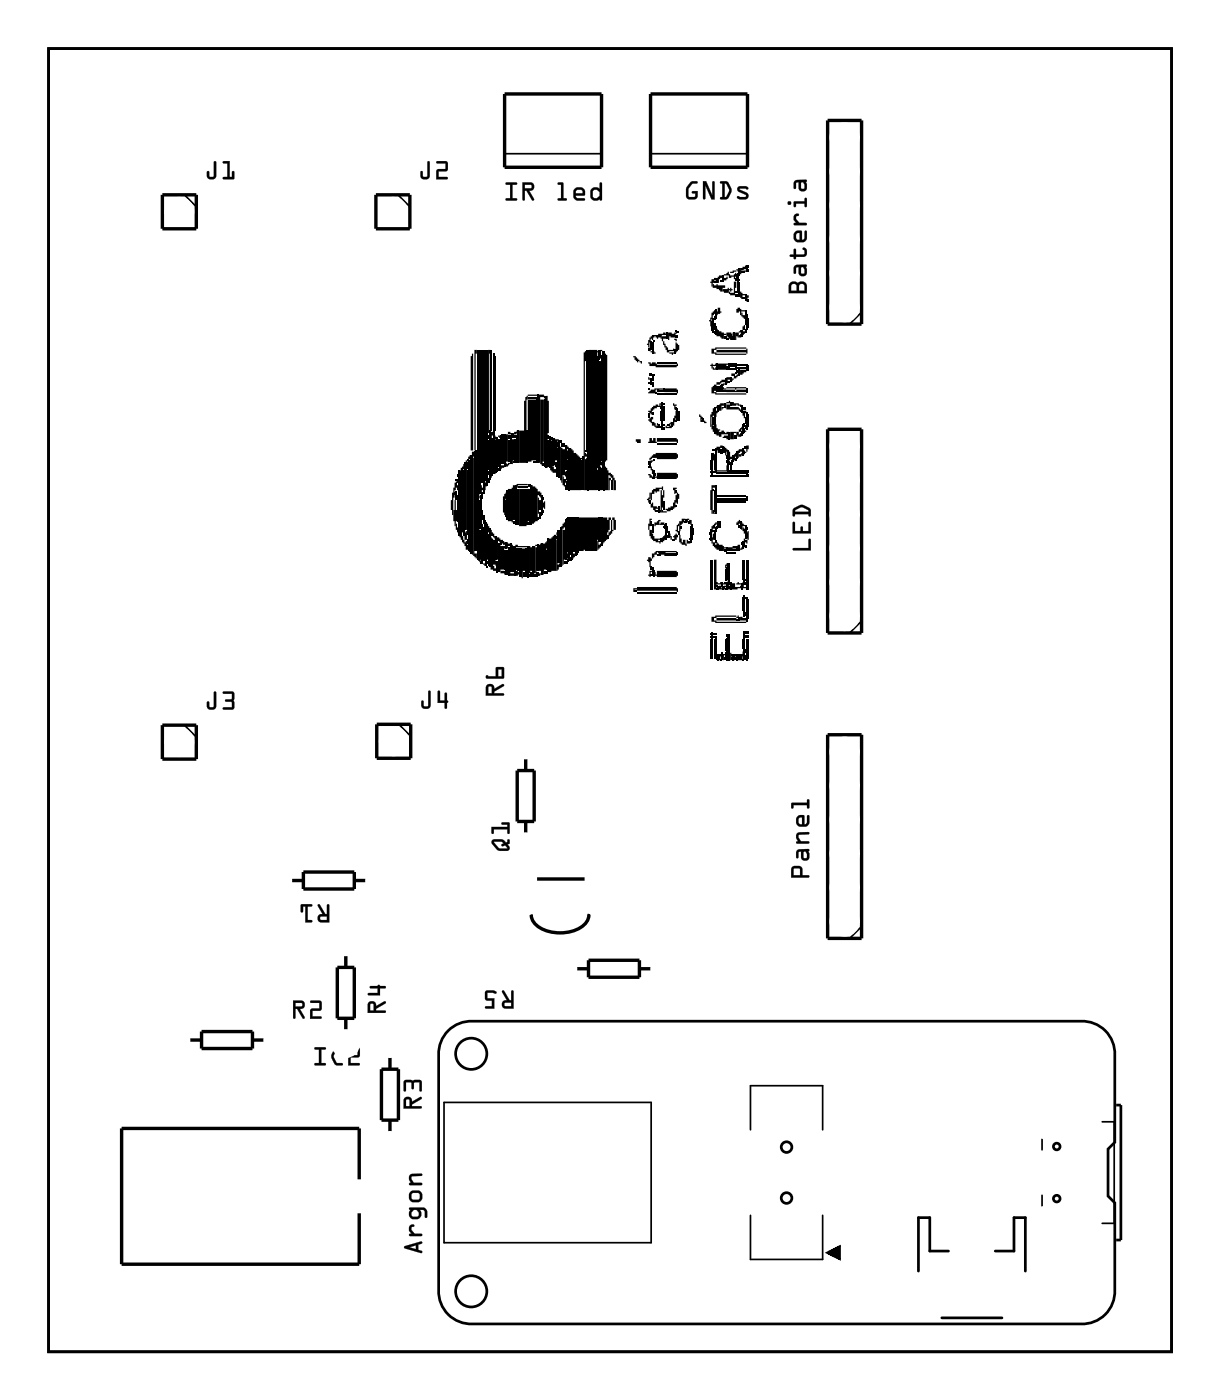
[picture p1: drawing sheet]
<svg xmlns="http://www.w3.org/2000/svg" width="91mm" height="105mm" viewBox="0 0 91 105" stroke-linecap="round" stroke-linejoin="round" font-family="sans-serif">
<g fill="none" stroke="#000" stroke-width=".2">
<path d="M3.6 3.6h84.1v97.6h-84.1zM33.5 77.1a2.44 2.44 0 0 1 1.9-.7h45.5a2.44 2.44 0 0 1 2.5 2.5v6.6l-.5 .5v3.5l.5 .5v6.6a2.44 2.44 0 0 1-2.5 2.5h-45.5a2.44 2.44 0 0 1-2.6-2.5v-17.7a2.44 2.44 0 0 1 .7-1.8zM70.5 98.6h4.5M71 93.6h-1.4v-2.5h-.9v4M74.5 93.6h1.4v-2.5h.8v4M83.5 82.7h.4v10.1h-.4"/>
<circle cx="35.3" cy="78.9" r="1.17"/>
<circle cx="35.3" cy="96.6" r="1.17"/>
<circle cx="58.9" cy="89.7" r=".4"/>
<circle cx="58.9" cy="85.8" r=".4"/>
<circle cx="79.1" cy="89.7" r=".25"/>
<circle cx="79.1" cy="85.8" r=".25"/>
</g>
<g fill="#000">
<path d="M34 36.1l.2-.1 .1 .7h-.1v-.2h-.1v.2h-.1v.5h-.1v1.3h-.1v-.3h-.1v-.8h.1v-.5h.1v-.4h.1zM34 37.4h.1v.8h.1v.8h-.1v.4h-.1v-.4h-.1zM34 36.9h.1v.2h-.1zM34.1 39.2h.1v.3h.1v.3h-.1v-.1h-.1zM34.1 36.8h.1v.6h-.1zM34.1 35.8h.1v.1h-.1zM34.2 37.1h.1v1.9h-.1zM34.2 35.8h.1v.3h-.1zM34.2 35.5h.1v.2h-.1zM34.9 34.5h.1v.6h-.1v4.6zM34.9 34.4h.1v.1h-.1zM35.1 34.1h.1v.3h-.2z"/>
<path d="M35.3 26.5h.1v7.2h-.2v-7h.1zM35.5 26.2h.2v.3h-.1v7.2h-.1zM35.8 37.4h.1v1.6h-.1zM35.8 36.8h.1v.3h.1l-.1 .2h-.1zM35.9 38.2h.1v1.4h-.1zM36 36.3h.1v.2h.1l-.1 .4h-.1zM36.1 38.2h.1v.7h-.1zM36.1 36.9h.1v.4h-.1zM36.2 38.5v.7zM36.2 36.1l.2-.1-.1 .7h-.1zM36.5 35.8h.1v.3h-.1zM36.5 35.3h.1v.3h-.1z"/>
<path d="M36.5 32.6h.1v.3h-.1zM36.5 26.2h.2v.3h-.1v5.9h-.1zM36.7 32.3h.2v.3h-.1v3.2h-.1zM37 32.6l.2 .1v.2h-.1v2.6h-.1zM37.3 35h.1v.2h-.1zM37.3 32.6h.2v.2l-.2-.1zM37.5 34.8h.2v.2l-.2 .1zM37.5 34.5h.1v.2h-.1zM37.5 32.6v1.9zM37.5 32.5h.1v2h-.1zM37.8 36.9h.1v.4h-.1v1.2h-.1v-.1h-.1v-1.3h.1zM37.8 37.4h.1v1.2h-.1z"/>
<path d="M37.8 34.6h.1v.1l.3-.1v.1l-.2 .1v.1h-.2zM38 32.3h.2l.1 .2h-.3v2h-.2v-2h.2zM38 36.6h.3l.1-.3h.2v2.6h-.2v.2h-.1v-.1h-.3zM38 33h.2v1.5h-.2zM38 32.6h.2v.3h-.2zM38.3 32.9h.2v1.6h-.1v.2h-.1zM38.3 32.4h.1v.4h-.1zM38.4 39h.2v.2h-.2zM38.4 34.5h.1v.1h-.1zM38.5 32.3l.3-.1v.2l-.3 .1v.3h-.1v-.4h.1zM38.5 32.9h.1v1.7h-.1zM38.5 32.6h.2v.2h-.2z"/>
<path d="M38.6 32.9h.1v1.7h-.1zM38.7 39.1h.1v.2h-.1zM38.7 36.2h.8v.1h-.7v.2h-.1zM38.7 32.6h.1v1.9h-.1zM38.8 36.4h.7v.1h-.7zM38.8 36.6h.8v2.4h-.1v.3h-.1v.1h-.6zM39.5 29.5h.7v.1h-.7v.3h-.1v4.7h-.6v-2.4h.4v-2.2h.1v-.3l.2-.1zM39.5 39.1h.1v.2h-.1zM39.5 36.2h.2v.2h-.2zM39.5 29.9h.6v4.6h-.3h-.3zM39.5 29.7h.7v.1h-.7zM39.8 36.3l.3 .1v.1l.1 .1v.2l.3 .1v.3l-.3-.1v1.9h-.1l-.1 .2h-.2z"/>
<path d="M39.9 34.5h.2v.1h-.2zM40.2 38.7h.1v.2h-.1zM40.2 37.2h.1v.2h.2v.8h-.2v.2h-.1zM40.3 38.4h.1v.4h-.1zM40.3 29.5h.4v.1h.1v.2h-.1v-.1h-.3v4.9h-.1zM40.4 38.4h.1v.2h-.1zM40.4 29.9h.3v4.6h-.1v.3l-.2-.1zM40.5 37.1h.1v1.4h-.1zM40.6 38.2h.1v.2h-.1zM40.7 37.5h.1v.6l-.2-.1v-.4h.1zM40.6 37.2h.1v.2h-.1zM40.6 34.6h.1v.2h-.1z"/>
<path d="M40.9 29.6h.1v.4h.1l-.1 5h-.1zM41 33h.1v1.9h-.1zM41 32.6h.1v.3h-.1zM41.2 33h.2v1.9v.2h.2v.3h-.2l-.1-.2h-.1zM41.2 32.7h.2v.2h-.2zM41.4 32.8h.1v.1h.3v.1h-.1v1.5h-.2v.3h-.1zM41.5 34.5h.1v.4h-.1zM41.6 34.5h.1v1.2h-.1zM41.7 33.1h.1v.3h-.1zM41.9 33.4h.1l.1 .2h.2v1.7h.1v.4l-.3-.1v.5h-.1v-.2h-.1zM41.9 33h.1v.2h-.1zM42 33.2h.3v.2h-.3z"/>
<path d="M42.1 35.7h.1v.1h.2l-.1 .6-.2-.1zM42.3 36.3h.1v.4h-.1zM42.3 33.3h.1v1.9h-.1zM42.4 38.8h.1v.1h-.1zM42.4 36h.1v.6h-.1zM42.4 35.3h.1v.6h-.1zM42.4 33.7h.2l-.1 1.5h-.1zM42.4 33.3l.2 .1v.2h-.2zM42.7 33.5l.2 .2v.2h.2l.3 .4h.2v.1h-.1v2.3h-.8zM43.8 26.3h.1v.7h-.1v9.7h-.1v-10.3h.1zM43.9 34.3h.1v2.4h-.2v-2.3h.1zM43.8 33.9l.2 .1v.2h-.2z"/>
<path d="M43.8 33.7h.1v.1h-.1zM44 26.2h.7v.1h.1v.1h-.1v10.3h-.7zM44.7 35.2h.1v1.5h-.1zM44.8 26.2h.1v.7h-.1zM44.9 34.9l.2 .1v1.7h-.2zM44.9 27h.1v7.5h.1v.3h-.2zM44.9 26.2h.2v.1h-.1v.5h-.1zM45.1 26.3h.1v.3h-.1zM45.3 34.9l.1 .1 .1 .4h.2v.3l-.2-.1v1.1h-.2zM45.3 26.5l.1 .1v7.9h-.1zM45.5 35.8h.2v.1h-.1v.8h-.1zM45.7 38.9h.1v.8h.1l-.1 .2h-.1z"/>
<path d="M45.7 35.5l.2 .1v.2h.1v.1h.1v.8h-.2v-.8h-.1v-.1h-.1zM45.7 35.9h.1v.8h-.1zM45.8 38.7h.2v.2h.1v.8h-.2v-.8h-.1zM47.4 26.7h.2l.3 .2-.1 .2-.3-.2zM47.6 32.9h.3v.3h-.2zM47.9 27h.1v.2h-.1zM48.6 36.9h.1v.4h-.1v.3h-.1l-.1-.3 .2-.1zM48.8 25.1h.4v-.1h.4v-.1l.3 .1v.1h-.4v.3h-.1v-.1l-.2 .1-.1-.2-.2 .1v.1h-.2l-.1 .6h-.1l-.1-.3h.1v-.3h.1v-.1h.1zM48.5 35.5h.2l.1 .2h.1v.1h-.3zM48.5 34.9h.1v.1h-.1zM48.5 34.5h.1v.3h-.1zM48.6 32.8h.2v.2h.1v-.2h.2v.3h.1v.1h-.7v-.1h.1z"/>
<path d="M48.7 31.2h.2l-.1 .5-.3-.2zM48.9 30.4h.2v-.1l.2 .1v-.2h.2l-.1 .3-.4 .1-.1 .1h-.1v.3h-.1l-.2-.3h.2v-.1l.2-.1zM48.5 30.9h.1v.4h-.1zM48.7 29.2l.5-.1v.1h-.1v.2h-.6zM48.5 29.1h.1v.1h-.1zM48.5 28.6h.1v.1h-.1zM48.5 28.2l.2 .1v.1h-.2zM48.5 27.1h.2v.1h.1v-.1h.3l.1 .2h1.4v-.1h.1v.2h-.1v.1h-1.5v-.1h-.5zM48.6 38.8h.2v.1h-.1l-.1 .8h-.1zM48.5 26.1h.1v.2h-.1zM48.6 37.4h.1v.3h-.1zM48.6 34.5h.1v.5h-.1z"/>
<path d="M48.6 28.6h.1v.1h-.1zM48.6 28h.2v.1h-.2zM48.8 34.1l.3-.1v-.1h1.5v.1h.1v.3h-.1v.1h-1.4v-.1h-.4l-.1 .2h-.1v-.2h.1zM48.6 26h.1v.3h.1v.1l-.2-.1zM48.9 36.6h.2v-.1h.4v-.1h.1v.3l-.3-.1v.2h-.1v.1l-.2-.1v.2h-.2v.4h-.1v-.5h.1zM48.7 34.9h.1v.2h.1v.4h-.1v-.3h-.1zM48.7 34.5h.2l-.1 .1h-.1zM48.7 28.3h.1v.5h-.1zM48.7 39h.1v.4h-.1zM48.8 37.6h.1v.3h.3v.1v.1h-.1v.2l-.2-.1v-.2h-.2v-.3h.1zM48.7 25.5h.1v.7h-.1zM48.8 31.6h.2l.1 .3h.1v-.2v.3h-.1l-.1-.1h-.2z"/>
<path d="M48.8 30.8h.1v.2h-.1zM48.8 28.6h.1v.1h-.1zM48.8 28h.1v.5h-.1zM48.8 39.2h.1v.6h-.1zM48.8 25.6h.1v.9h-.1zM48.8 28.8h.1v.2h-.1zM48.9 35.2h.1v.6h-.1zM48.9 28h.1v.1h-.1zM48.9 26.3h.1l.1 .2h-.2zM48.9 34.4h.1v.1h-.1zM48.9 25.4h.1v.1h-.1zM49.2 35.4h1.4v.1h.1v.3h-.1h-1.4h-.2v-.1h.2z"/>
<path d="M49 35.4h.1v.2h-.1zM49 39.1h.2v-.2h.2v.1h-.1v.3h-.2v.1h-.1zM49.1 29.3h.1v.1h-.1zM49.1 38.2h.1v.1h-.1zM49.2 31.9v.1zM49.2 29.1h.4v.1h-.3v.1h-.1zM49.2 33.2h1.4h-1.4zM49.2 32.8h1.4v.1h.1v.3h-.1v-.1h-1.4zM49.2 29.4h1.4v.1h-1.4zM49.2 27.1h1.4v.1h-1.4zM49.2 31.8h.1v.2h-.1zM49.2 37.9h.1v.5h-.1z"/>
<path d="M49.3 31.9h.2v.1h-.2zM49.3 29.3h.3h-.3zM49.4 39.1h.3v.2h-.4zM49.4 36.7h.1v.4h.1v-.4h.1v.5h-.1v.8h-.1v.4h-.2v-.2h.1zM49.4 30.7h.1v.8h-.1zM49.4 30.4h.1v.2h-.1zM49.5 38.2h.1v.1h.3v.1h-.4zM49.5 25.2h.4v.2h-.3v.1h-.1zM49.6 31.9h.1v.2h-.1zM49.6 31.8h.1v.1h-.1zM49.6 30.6h.1v.9h-.1zM49.6 30.4h.1v.2h-.1z"/>
<path d="M49.6 30.2h.1v.1h-.1zM49.6 29.1h.1v.2h-.1zM49.6 39.4h.1v.1h-.1zM49.6 37.5h.1v.7h-.1zM49.6 25.5h.1v.2h.1v.2l.2 .1v.2h.4v-.1h.1v.2h-.4v.1h-.2v-.2h-.1v-.2h-.1v-.2h-.1zM49.7 29.1h.9v.1h.1v.2h-.1v-.1h-.9zM49.7 39.2h.1v.4h-.1zM50.6 36.9l.2 .1-.1 .7-.2-.1v.4l-.1 .2-.5 .1-.1-.2 .6-.2v-.3h.1v-.2v-.3h.1zM49.8 31.9h.1h.4v.1h-.5zM49.9 39.4h.1v.4h-.1zM49.9 24.9h.1v.5h-.1zM49.9 31.8h.2v.1h-.2z"/>
<path d="M50 24.9h.3v.1l.3-.1v.1h-.1v.3h-.3v-.1h-.1v.2h-.1zM50.2 31.6h.1v.2h-.2zM50.1 26.4h.4v.1l-.2 .1v-.1h-.2zM50.3 31.6h.1v.3h-.1zM50.5 30.7h.1v.6h-.1v.3v.3h-.1v-.6h.1v-.2zM50.4 30.2l.2 .1v.1h-.1v.2zM50.4 36.5h.2v.1h-.1v.4zM50.5 26.1v.4zM50.5 25.4h.1v.1l-.1-.1zM50.5 25.1h.2v.2h-.2zM50.5 37.8h.1v.1h-.1zM50.5 31.5h.1v.1h-.1z"/>
<path d="M50.5 30.5h.1v.1h-.1zM50.5 25.6l.3 .2v.4h-.1l-.1 .2h-.1zM50.5 36.7h.1v.2h-.1zM50.5 24.7h.1v.1h-.1zM50.6 39.3l.2-.1v.2h-.1v.4l-.2-.1h.1zM50.6 30.6h.1v.9h-.1zM50.6 24.8h.2v.1h-.2zM50.7 30.7h.1v.8h-.1zM50.8 39h.2v-.2h.3l-.1 .3-.3 .2v.4h-.1zM50.9 39.4h.1v.2h-.1zM51.2 39h.1v.1h-.1zM51.3 38.8h.1v.3h-.1z"/>
<path d="M51.4 38.8h.2l-.1 .3h-.1zM51.5 39h.1v.2h-.1zM51.6 38.9h.2v.4l-.2-.1zM51.8 39.2v.4zM52.3 31l.3 .2-.1 .4h-.1v-.4h-.1zM52.5 31.5h.1v.1h-.1zM52.6 31.3h.1v.3h-.1zM52.7 31.5l.2 .1v.1h-.2zM53.3 23.3l.2-.1v.3l-.2 .1v.3h-.1v.5h-.1v-.3v-.1v-.2h.1v-.4h.1zM53.2 36.3h.3v.2h-.2v1.9h-.1v-.2h-.1v-1.5h.1zM53.1 35.6h.1v.1h-.1zM53.1 35.3h.1v.1h-.1z"/>
<path d="M53.1 34.5h.1v.7h-.1zM53.2 20.9l.4-.1v.2h-.2v.2h-.1v.2h-.1v-.2h-.1zM53.3 30.6h.1v.5l-.2 .1v.7h-.1v-.9h.1v-.2h.1zM53.1 27.3h.1v-.1h.1v.1l.3-.1v.2h-.3v.2h-.1zM53.2 39.4l.2-.1 .1-.2h.2l-.1 .2h-.1v.3h-.2v.2h-.1zM53.2 24.1h.1v.7h-.1zM53.2 33.9h.1v1.8h-.1zM53.3 28.9l.3-.1v-.2h.3l.1-.2h.3v.2h-.3l-.1 .2h-.3v.5h-.2v.1h-.2v-.4h.1zM53.2 26.1h.3v-.1h2.3v.1h-2.2v.1h-.2v.3h-.2zM53.2 31.8l.2 .1v.4h-.1v-.2h-.1zM53.3 39.7h.1h-.1zM53.3 23.8h.1v1.1h-.1z"/>
<path d="M53.3 38.2h.1l.1 .2h-.2zM53.3 36.6h.1v.1h-.1zM53.3 35.3h.2v.1h-.2zM53.3 33.9l.2 .1v1.2h-.1zM53.3 33.6h.2v.1h-.2zM53.3 21.3h.1v.1h.2v-.1h.1v.1h.6v.1h-.2v.3h-.2l-.1-.2h-.2v-.1h-.3zM53.3 31.2h.1v.6h-.1zM53.3 27.5h.1v.1l.2-.1v.2h-.3zM53.4 24.8h.1v.2h-.1zM53.4 24.2h.1v.5h-.1zM53.4 23.7h.1v.3h-.1zM53.4 36.7h.1v1.6h-.1z"/>
<path d="M53.4 29.3h.2v.1h2.2v.1h-2.3zM53.4 26.4h.2v.1h2.2v.1h-2.3zM53.4 21.1h.2v.1h-.2zM53.4 30.5h.1v1.9h-.1zM53.5 39.5h.1v.3h-.1zM53.5 24.4h.1v.7h-.1zM53.5 23.1h.1v.8h-.1zM53.5 33.5h.1v1.9h-.1zM53.5 31.8h.1v.2l.3 .1v.1h-.1v.4l-.3-.1zM53.5 30.7h.2l-.1 .5h-.1zM53.5 30.5l.2-.1v.2h-.2zM53.6 39.4h.1v.2h-.1z"/>
<path d="M53.6 24.6h.1l.1 .2h.2v.1h.2v.1h.2v.1h-.2v.3h-.2l-.1-.2h-.3zM53.7 23h.2v.3h.1v.1l-.4 .2zM53.6 35.2h.8v-.4h.1v.5h-.9zM53.6 33.4l.5-.1v.2h-.2v.4h-.2zM53.6 29.2h.4v.1h-.4zM53.6 28.9h.3v.2h-.3zM53.6 26.2h2.2v-.1h.1v.4h-.1v-.1h-2.2zM53.6 20.8h.1v.4h-.1zM53.6 27.2h.1v.5h-.1zM53.7 39h.1v.5h-.1zM53.8 20.6h.3v.2l-.3 .1v.3h-.1v-.5h.1zM53.7 30.4h.1v.4h-.1z"/>
<path d="M53.7 27.2h.8v.1h-.1v.4h-.7zM53.8 39h.1v.5h-.1zM53.8 32.3l.4-.1 .1 .2 .2-.1v.2h-.5v.2h-.2zM53.9 30.2h.3v.2h-.2v.3h-.2v-.4h.1zM53.9 33.8h.2v.2h-.2zM53.9 33.6h.2v.1h-.2zM53.9 28.8h.1v.3h-.1zM53.9 21h.2v.1h-.2zM54 28.8h.1v.5h-.1zM54 30.5h.2l-.1 .1h-.1zM54.1 33.4h.1v.5h-.1zM54.1 29.3h.3h-.3z"/>
<path d="M54.1 29l.3 .1v.1h-.3zM54.1 28.7h.2v.1l-.2 .1zM54.1 21.6h.4v-.1l.1 .2h-.1v.2h-.3zM54.1 20.6h.1v.5h-.1zM54.2 32.6h.3v.3l-.4-.1zM54.2 25.2h.2v.2h-.2zM54.2 33.4l.3 .2-.1 .5h-.1v-.2h-.1zM54.2 20.8l.3-.1-.1 .3h-.2zM54.2 20.5h.2l.1-.2 .1 .3h.3v-.1l.2-.1v.3h-.1v.2h-.1v-.2l-.4 .1v-.2h-.3zM54.2 30.2h.1v.4h-.1zM54.3 28.3h.1v.5h-.1zM54.3 30.2l.3-.2v.2h-.2v.4h-.1z"/>
<path d="M54.4 24.9h.3v.1l.2-.1v.1h-.1v.4h-.2l-.2-.2zM54.4 34.5h.1v.1h-.1zM54.4 34.1h.1v.3h-.1zM54.4 29.2h.6v.1h.1v-.1h.7v.1h-1.4zM54.4 28.2h.2v.2h-.1v.3h-.1zM54.4 30.3h.2v.2h.7v.1h.2v.2l-.2-.1v-.1h-.9zM54.4 29h1.4v.1h-.7v.1h-.1v-.1h-.6zM54.4 25.4h.1h-.1zM54.4 27.6h.1v.1h-.1zM54.4 27.4h.1v.1h-.1zM54.5 33.7v1.6zM54.5 28.5h.1v.1h-.1z"/>
<path d="M54.5 35.2h.1v.1h-.1zM54.5 34.5h.1v.3h-.1zM54.5 33.8h.1v.4h.2v.2h-.2v.1h-.1zM54.9 21.1h.2l-.1 1h-.4l-.1-.3h.1v.1h.3zM54.5 32.3h.1v.6h-.1zM54.5 27.2h.1v.5h-.1zM54.6 34.5h.1v.8h-.1zM54.6 28.2h.1v.4h-.1zM54.6 21.5l.2 .1-.1 .2h-.1zM54.6 32.3h.5v.1h-.2v.5h-.3zM54.6 30.1h.1v.3h-.1zM54.6 20.3l.5-.1v.1h-.2v.1h-.3z"/>
<path d="M54.6 27.6h.4v.1h-.4zM54.6 27.2h.4v.3h-.4zM54.7 35.2h1.1v.1h-1.1zM54.7 34.5h.1v.3h-.1zM54.7 28.3h.2v.1l-.2 .1zM54.7 30.1h.2v.1h.4v.1h.2v.2l-.3-.1v-.1h-.1v.1h-.4zM54.7 28h.3v.1l.3-.1v.1l-.2 .1v.1h-.2v-.2h-.2zM54.8 25.2h.1v.2h-.1zM54.8 34.1h.1v.4h-.1zM54.9 24.9h.1v.5h-.1zM54.9 34l.2-.1-.1 .6h-.1zM54.9 32.6h.2v.3h-.2z"/>
<path d="M55 24.9h.3v-.1l.2-.1v.2h-.2v.4l-.2-.1v.2h-.1zM55 34.3h.1v.2h-.1zM55 22h.3v.2h-.3zM55 21.8h.2v.1h-.2zM55 20.8h.1v.2h-.1zM55 27.2h.1v.5h-.1zM55 27.9h.1v.1h-.1zM55.1 23.1l.3-.1 .1 .2h.3v.1h-.3v.3h-.1v-.3l-.3 .1zM55.1 33.8h.1v.6h-.1zM55.1 20.5h.1v.3h-.1zM55.1 20.1h.2v.2l-.2-.1zM55.1 32.3h.2v-.2l.3-.2-.1 .4h-.2v.4l-.2-.1z"/>
<path d="M55.1 27.7h.2v.2h-.2zM55.1 27.5h.7v.1h-.7zM55.1 27.3h.7v.1h-.7zM55.1 39.1l.3-.2v.3h-.1v.1h-.2zM55.3 33.6h.3v.2l-.3 .1v.4h-.1v-.6h.1zM55.2 20.4h.1v1.5h-.1zM55.3 25.1l.2-.1v.3h-.2zM55.3 34l.3-.1-.1 .3h-.2zM55.3 21.1h.1v1.1h-.1zM55.3 20.9h.1v.1h-.1zM55.3 20.1h.1v.5h-.1zM55.3 32.5l.2-.1v.3h-.2z"/>
<path d="M55.3 27.7h.1v.4h-.1zM55.3 39.3h.1v.2h-.1zM55.4 21.8l.2 .1v.1h.2v.1h-.2v.3l-.2-.1zM55.4 20.1h.2v-.1l.2-.1v.2l-.3 .1v.3h-.1zM55.4 27.7h.4v.2h-.1l-.1 .1h-.2zM55.4 39h.1v.6h-.1zM55.5 24.7h.1v.5h-.1zM55.5 23.4h.1v.2h.2v.3l-.3-.2zM55.5 20.3h.2v.1h-.2zM55.5 32.2h.1v.4h-.1zM55.5 30.4h.1v.5h-.1zM55.5 39.1l.3 .2v.1h-.2v.3h-.1z"/>
<path d="M55.6 24.8h.2l-.1 .3h-.1zM55.6 24.4l.2-.1v.4h-.2zM55.6 33.5h.1v.6h-.1zM55.6 22.3h.2v.1h-.2zM55.6 31.8h.1v.7h-.1zM55.6 30.7h.2v.2v.4h-.1v-.2h-.1zM55.6 30.5h.2v.1h-.2zM55.6 39.5l.2 .1v.3h-.1v-.2h-.1zM55.7 33.7l.1 .1v.2h-.1zM55.7 33.4h.1v.2h-.1zM55.7 20.2h.1v.2h-.1zM55.7 32h.1v.2v.2h-.1z"/>
<path d="M55.7 31.7h.1v.2h-.1zM55.8 24.6v.3zM55.8 23.2v1.1zM55.8 22v.5zM55.8 31.9v.2zM55.8 31.2v.5zM55.8 24.2h.1v.5h-.1zM55.8 23.5h.1v.6h-.1zM55.8 37.1h.1v.4h-.1zM55.8 35.2h.1v.5h-.1zM55.8 33.3h.2l-.1 .5h-.1zM55.8 29.1h.1v.3h-.1z"/>
<path d="M55.8 22.1h.2l-.1 .5h-.1zM55.8 19.9h.1v.4h-.1zM55.8 31.7h.1v.4h-.1zM55.8 30.8h.1v.5h-.1zM55.8 27.3h.1v.5h-.1zM55.8 39.5h.1v.2h-.1zM55.9 23.8h.1v.7h-.1zM55.9 35.5h.1v.2h-.1zM55.9 35.2h.1v.2h-.1zM55.9 22.4h.1v.2h-.1zM55.9 20.1h.1v.2h-.1zM55.9 19.9h.1v.2h-.1z"/>
<path d="M55.9 31h.1v.9h-.1zM55.9 27.6h.1v.2h-.1zM55.9 27.3h.1v.2h-.1zM34.7 34.7h.1v.4h-.1v4.7h-.1v.6h-.1v-.2h-.1v-5h.1v-.2l.2-.1zM34.6 40.1h.1l.1 .5 .1-.1 .1 .6h-.1l-.1-.4-.2-.1zM34.8 39.8l.1-.1v.7h-.1zM34.9 40.3h.1v.4h-.1zM35.3 33.8h.2v.4h-.1v7.3h-.1zM35.4 34.3h.1v7.1h.2v.4l-.3-.2zM35.8 39.3h.1v.4h.2v2.2h-.1v.2l-.2-.1zM36 42h.1v.2h-.1zM36.2 42.2h.1v.2l-.1-.1z"/>
<path d="M36.4 42.4h.1h-.1zM36.4 42h.1v.2h-.1zM36.4 39.2h.1v.2h.1v.4h-.1v2.1h-.1zM36.7 40.2h.1l.1 .2h.2v1.6h.1v.4l-.3-.1v.3h-.2zM36.7 39.7h.1v.1l.2 .1 .1 .4-.2-.1v-.1h-.2zM36.9 42.4h.1v.1h.2v.2h-.3zM37.1 40.1h.1v1.8h-.1zM37.2 42h.1v.8h-.1zM37.2 40.2l.3 .1v.3l-.2-.1v1.4h-.1zM37.4 40.7h.1v.2h.3v.1h-.1v1.6h-.2v.2h-.1zM37.5 42.7h.3v.3h-.1v-.1h-.2zM37.5 40.4v.4z"/>
<path d="M37.5 40.4l.3 .2v.2l-.3-.1zM37.7 41.1h.1v1.5h-.1zM37.8 41.1h.1v1.9h-.1zM37.8 40.6h.1v.4h-.1zM37.9 41.1h.1v1.9h-.1zM37.9 40.6l.3 .1v.2h-.2v.1h-.1zM38.1 41h.1v1.9h.3v.2h-.4zM38.3 40.8l.2 .1v1.9h-.2zM38.6 42.7l.2 .1v.3h-.2zM38.6 41h.2v1.6h-.2zM38.6 40.8h.2v.1h.7v.1h-.9zM38.8 41v1.7z"/>
<path d="M38.8 43.1h.1v.1h-.1zM38.8 41h.1v2h-.1zM39 41h.3v1.7h-.2v.6h-.1zM39.1 42.8h.2v.4h-.2zM39.6 43h.6v.2h-.6zM39.6 40.9l.3 .1v1.7h-.2v.2h-.1zM39.7 42.8h.2v.1h-.2zM40.1 40.8h.1v.1h-.1v2h-.1v-2h.1zM40.1 41h.1v1.7h-.1v.2zM40.1 42.8h.1v.1h-.1zM40.2 42.8h.1v.3h-.1zM40.2 40.8h.1v1.9h-.1z"/>
<path d="M40.3 42.9h.2v.1l-.2 .1zM40.3 40.8l.2-.1v2h-.2zM40.6 40.7h.2l.1-.2h.1v.5h-.1v1.6h-.2v.4h-.1zM40.7 42.7h.3v.2h-.3zM40.9 41.1h.1v1.5h-.1zM41.1 40.3h.2l.1-.2 .2-.1v-.2h.1v.2h-.1v2.7h-.3v.1h-.2zM41.6 40.4h.1v1.9l.2-.1v.2h-.1l-.1 .3h-.1zM41.6 40.1h.1v.2h-.1zM42.1 39.2l.2-.1v.4l-.2 .1v2.8h-.1v-3h.1zM42.1 39.7h.2v2.2h-.1v.4h-.1zM42.2 42h.3v.2h-.3zM42.4 39h.1v2.4h.1v.4h-.1v.1h-.1z"/>
<path d="M42.5 41.9h.1v.2h-.1zM42.7 41.7v.3zM42.8 41.4h.2v.3h-.1v.1h-.1zM43.1 41.2h.1v.3h-.1zM43.3 38.7h1.5v1.7h-.1v.8h-.9v-.1h-.1v.1h-.4zM44.7 40.5h.1v.3l.2-.1v.3h-.2v.1h-.1zM44.8 38.7h.1v1.9h-.1zM44.9 38.7h.1v1.9h-.1zM45.1 38.7h.3v.2h.1v-.2h.2v.2h-.1v.8h-.1v.1h-.1v.6l-.1 .1-.1 .2h-.1zM45.4 40h.1v.3h-.1zM45.5 39.8l.2-.1v.3h-.1v.1h-.1zM47.4 44h.3v.1h-.2v.2h-.1z"/>
<path d="M47.5 44.2h.2v.1h-.2zM47.7 43.9h2.9v.1h.1v.3h-.1v-.1h-2.9zM48.5 41.7l.3 .1v.2h-.1v.4h-.1v-.3l-.2-.1zM48.6 42.7h.2v.1h-.1v.4l-.2-.1v-.1h.1zM48.6 39.7h.2v.2h.1l.1 .4h.4v.1h-.2v.2h-.1v-.1h-.2v-.1l-.2-.1v-.2h-.1zM48.7 43h.2v.1h-.2zM48.7 42.4h.1v.2h-.1zM48.8 42.4h.1v.5h-.1zM48.8 41.4h.2l.1-.2h.2v.2l-.1-.1v.2h-.2l-.1 .3h-.1zM48.9 42.7h.1v.5h-.1zM49 42.8h.1v.2h.1v-.3h1.4v.1h.1v.3h-.1v.1h-1.4v-.1h-.2zM49.2 41.5h.1v.1h-.1z"/>
<path d="M49.2 40.5h.2v.2l-.2-.1zM49.3 41.2h.1v.4h-.1zM49.4 40.3h.1v.3h-.1zM49.4 41.2h1.2v.1h-.8v.3h-.1v-.1h-.3zM49.7 40h.1v.4l-.3 .2v-.4h.1zM49.8 39.2h.1v1.2h-.1zM49.8 41.4h.8v.2h-.8zM49.9 40h.1v.2h-.1zM50 39.7h.1v.5h-.1zM50.1 39.9h.1v.2h.1v.3h-.1v-.2h-.1zM50.3 40.4h.2v.1h-.2zM50.5 40v-.1l.2 .1-.1 .4h-.1v-.2h-.1z"/>
<path d="M50.6 41.3h.1v.2h-.1zM50.7 39.7h.1v.3h-.1zM50.8 40h.1v.3h.1v.3h.1v-.2h.2l.1 .5h-.1v-.1h-.3l-.1-.2h-.1zM51.4 40.4l.3 .1v.2h-.3zM51.6 40.3h.1v.1h-.1zM51.7 39.4h.1v1.2h-.1zM51.8 39.8v.6zM51.8 39.6h.1v.4h-.1zM53.1 40.3v.1zM53.1 39.8v.2zM53.1 39.7h.1v.8h-.1zM53.1 47.8h.1v1.5h-.1z"/>
<path d="M53.1 47.6h.1v.1h-.1zM53.1 47.4h.1v.1h-.1zM53.3 39.9h.1v.5h-.1v.3h-.1zM53.2 46.2h.3v-.1h1.6v.1h-1.5v.1h-.2v.2h-.2zM53.2 47.4h.1v1.9h-.1zM53.3 40.6h.2v.2h.1v-.2h.1l.1 .2h.3v.1l.3 .1h-.2v.2h-.4v-.1h-.2l-.1-.1-.2-.1zM53.3 47.6h.2v.1h-.2zM53.3 47.4h.3v.1h-.3zM53.4 39.7h.1v.7h-.1zM53.4 46.4h.2v.1h2.2v.1h-2.3zM53.4 47.8h.1v1.5h-.1zM53.4 41.9h.2v1.7h.1v.1l.3-.1v.1h-.4v.4h-.2z"/>
<path d="M53.5 47.6h.1v1.7h-.1zM53.5 40.4h.1v.2h-.1zM53.6 49.2h.1v.2h-.1zM53.6 48.9h.1v.1h-.1zM53.6 44h.1v.1h-.1zM53.6 43.8h.1v.1h-.1zM53.6 46.3h1.5v-.1l.2-.1v.2h-.2v.1h-1.5zM53.7 48.9h.1v.5h-.1zM53.7 43.8h.1v.3h-.1zM53.8 48.9h.2l-.1 .5h-.1zM53.8 43.8h.2l.1 .3h-.3zM53.9 49.3h.1v.1h-.1z"/>
<path d="M54 48.9h.1v.5h-.1zM54 43.6h.1v.3h-.1zM54.1 48.9h.2v.1h-.1v.4h-.1zM54.1 43.8h.1v.3h-.1zM54.1 43.7l.3-.1v.1h-.3zM54.2 41.1h.2v.2h-.2zM54.2 49.2h.1v.2h-.1zM54.2 43.8h.2l-.1 .3h-.1zM54.3 48.9h.1v.5h-.1zM54.3 47.8h.1v.9h-.1zM54.3 44h.1v.1h-.1zM54.3 42.6h.1v.9h-.1z"/>
<path d="M54.3 42.3l.2-.1-.1 .3h-.1zM54.4 41h.1v.2h-.1zM54.4 47.7h.1v1.7h-.1zM54.4 47.5h.1v.1h-.1zM54.4 43.6h.1v.5h-.1zM54.4 42.4h.1v1h-.1zM54.4 41.3h.7v.1h-.7zM54.5 41l.6-.1v.1h-.3v.2h-.3zM54.5 49.3v.1zM54.5 48.7v.4zM54.5 47.7v.1zM54.5 43.4l.1 .7h-.1z"/>
<path d="M54.5 42.2v.4zM54.5 47.5h.1v1.9h-.1zM54.5 42.2h.1v1.5h-.1zM54.6 48.9h.2l-.1 .5h-.1zM54.6 43.6h.1v.5h-.1zM54.7 49.2h.1v.2h-.1zM54.7 43.7h.3v.2h.4v-.1h.1v.2l-.8 .1zM54.8 41.1h.3v.1h-.3zM54.8 48.9h.1v.5h-.1zM54.9 48.9h.2l-.1 .5h-.1zM55 49.2h.1v.2h-.1zM55.1 40.9h.1v.3h-.1z"/>
<path d="M55.1 48.9h.1v.5h-.1zM55.1 43.7l.2-.1v.1h.2h-.4zM55.1 46.3h.2v.1h-.2zM55.2 40.8h.2v.2h.2v.1l-.4 .1zM55.2 48.9h.4v-.1h.1l-.1 .6h-.4zM55.3 46.2h.1v.2h-.1zM55.4 46.2l.4 .1v.1h-.4zM55.5 40.6h.1v.2h-.1zM55.5 43.7h.1v.4h-.1zM55.6 40.5h.1v.5h-.1zM55.6 49.3h.1v.1h-.1zM55.6 47.8h.1v.8h-.1z"/>
<path d="M55.6 43.6h.1v.3h.1v.1h-.2zM55.6 41.9h.1v1.5h-.1zM55.6 44.9h.1v.8h-.1zM55.6 44.7h.1v.1h-.1zM55.7 40.3l.2 .1v.3l-.1-.1v.4h-.1zM55.7 41.9h.1v1.8h-.1zM55.7 44.6h.1v1.6h-.1zM55.8 40.8v.2zM55.8 49v.4zM55.8 48.6v.3zM55.8 47.6h.2v.1h-.2zM55.8 47.3h.2v.2h-.2z"/>
<path d="M55.8 43.6v.1zM55.8 43.4v.1zM55.8 45.8v.3zM55.8 44.7v.1zM55.8 39.3v1zM55.8 47.8h.1v1.6h-.1zM55.8 44.7h.1v1.8h-.1zM55.8 39.8l.2-.1v.7l-.2-.1zM55.9 47.8h.1v1.5h-.1zM55.9 44.9h.1v1.4h-.1z"/>
<path d="M3.6 3.6h84.1v97.6h-84.1zM3.6 3.6v97.6h84.1v-97.6z"/>
<path d="M16 12.1h.2v1.1a.37 .37 0 0 1-.4 .2 .37 .37 0 0 1-.3-.2v-.3a.1 .1 0 0 1 .1-.1 .1 .1 0 0 1 .1 .1v.3h.3zM16 12.1v1.1h-.3l-.1-.4-.1 .1v.3a.35 .35 0 0 0 .3 .2 .35 .35 0 0 0 .4-.2v-1.1zM16.7 12.1l.5-.1v1.2h.2v-.3a.1 .1 0 0 1 0-.1 .1 .1 0 0 1 .1 .1v.5h-.7a.1 .1 0 0 1-.1-.1 .1 .1 0 0 1 .1-.1h.2v-1h-.3zM16.7 12.1v.1h.3v1.1h-.3v.1h.8v-.6l-.1 .1v.4h-.2v-1.2z"/>
<path d="M16 12.1h.2v1.1a.36 .36 0 0 1-.4 .2 .36 .36 0 0 1-.3-.2v-.3l.1-.1 .1 .1v.3h.3zM16.7 12.1h.5v1.1h.2v-.3l.1-.1v.6h-.8v-.1l.3-.1v-1h-.3z"/>
<path d="M32 12.1h.2v1.1a.37 .37 0 0 1-.4 .2 .37 .37 0 0 1-.3-.2v-.3a.1 .1 0 0 1 0-.1 .1 .1 0 0 1 .1 .1l.1 .3h.2zM32 12.1v1.1h-.3l-.1-.4-.1 .1v.3a.35 .35 0 0 0 .3 .2 .35 .35 0 0 0 .3-.2v-1.1zM32.7 12.1l.6-.1 .2 .2v.6h-.7v.4h.6a.1 .1 0 0 1 .1 .1 .1 .1 0 0 1-.1 .1h-.8l.1-.7h.6v-.5h-.6zM32.7 12.1v.1h.6v.5h-.6l-.1 .7h.9v-.1h-.7v-.5h.7v-.6l-.2-.1z"/>
<path d="M32 12.1h.2v1.1a.36 .36 0 0 1-.4 .2 .36 .36 0 0 1-.3-.2v-.3l.1-.1v.1l.1 .3h.3zM32.7 12.1h.6l.2 .1v.6h-.7v.4l.7 .1v.1h-.9l.1-.7h.6v-.5h-.6z"/>
<path d="M37.8 13.7l.8-.1a.1 .1 0 0 1 .1 .1 .1 .1 0 0 1-.1 .1h-.2v1h.2a.1 .1 0 0 1 .1 .1 .1 .1 0 0 1-.1 .1h-.7a.1 .1 0 0 1-.1-.1 .1 .1 0 0 1 .1-.1h.3v-1h-.3zM37.9 13.7v.1h.3v1l-.3 .1-.1 .1h.8v-.1l-.3-.1v-1h.3l.1-.1zM39.1 13.6h.6a.32 .32 0 0 1 .3 .4 .32 .32 0 0 1-.4 .3l.4 .6a.1 .1 0 0 1-.1 .1 .1 .1 0 0 1-.1 0l-.4-.7h-.1v.6a.1 .1 0 0 1-.1 .1 .1 .1 0 0 1-.1-.1zM39.1 13.7l.1 1.3 .1-.1v-.6h.1l.4 .7h.2l-.4-.7a.31 .31 0 0 0 .4-.3 .31 .31 0 0 0-.3-.3zM39.3 13.8v.3l.5-.1-.1-.2zM39.3 13.8h.4l.1 .2-.5 .1zM41.7 13.7h.5v1.1h.1a.1 .1 0 0 1 .1 .1 .1 .1 0 0 1-.1 .1h-.5a.1 .1 0 0 1-.1-.1 .1 .1 0 0 1 .1-.1h.2v-1h-.2zM41.8 13.7v.1h.2v1l-.2 .1-.1 .1h.7v-.1l-.2-.1-.1-1.1zM43 14.1l.2-.1h.3l.2 .1 .1 .2v.3h-.7l.1 .2h.5a.1 .1 0 0 1 .1 .1 .1 .1 0 0 1-.1 .1h-.5l-.2-.1-.1-.2zM43 14.2l-.1 .5 .1 .2 .2 .1h.5v-.1l-.5-.1-.1-.1v-.1h.6l.1-.3-.1-.2-.2-.1h-.3zM43.1 14.3v.2h.5l-.1-.3zM43.1 14.3l.4-.1 .1 .3h-.5zM44.3 14.1l.2-.1 .4 .1v-.4a.1 .1 0 0 1 .1-.1 .1 .1 0 0 1 .1 .1v1.2a.11 .11 0 0 1-.2 .1 .1 .1 0 0 1 0-.1l-.3 .1-.3-.1-.1-.2zM44.3 14.1l-.1 .2 .1 .6 .2 .1h.2l.2-.1v.1h.1v-1.3h-.1v.5l-.2-.2zM44.4 14.3v.4l.1 .1h.2l.2-.1-.1-.4-.1-.1zM44.4 14.3l.3-.1 .2 .2v.3l-.2 .1-.3-.1z"/>
<path d="M37.9 13.7h.8l-.1 .1h-.2v1h.2v.2h-.8l.1-.2h.3v-1h-.3zM39.1 13.7h.6a.31 .31 0 0 1 .3 .3 .31 .31 0 0 1-.4 .3l.4 .7h-.2l-.4-.7h-.1v.6l-.1 .1zM39.3 13.8v.3l.5-.1-.1-.2zM41.8 13.7h.4v1.1l.2 .1v.1h-.7l.1-.2h.2v-1h-.2zM43 14.2l.2-.2h.3l.2 .1 .1 .2v.3l-.7 .1 .1 .1h.5l.1 .2h-.6l-.2-.1-.1-.2zM43.1 14.3v.2h.5l-.1-.3zM44.3 14.1l.2-.1 .4 .1v-.4h.1v1.3h-.1v-.1l-.4 .1-.2-.1-.1-.2zM44.4 14.3v.4l.3 .1 .2-.1v-.3l-.2-.2z"/>
<path d="M51.6 13.7l.5-.1a.1 .1 0 0 1 .1 .1 .1 .1 0 0 1-.1 0l-.3 .1-.3 .3v.6h.5v-.2h-.1a.1 .1 0 0 1-.1-.1 .1 .1 0 0 1 .1-.1h.3l-.1 .6h-.2h-.5l-.1-.2v-.6zM51.6 13.7h.1a.9 .9 0 0 0-.2 1.2h.5l.2-.2v-.4h-.3l-.1 .1 .2 .1v.2h-.5v-.6l.3-.4h.3l.1-.1h-.3zM52.6 13.6h.2l.5 1v-1a.1 .1 0 0 1 .1 0 .1 .1 0 0 1 .1 0v1.3h-.3l-.4-1v.9a.1 .1 0 0 1-.1 .1 .1 .1 0 0 1-.1-.1zM52.6 13.6v1.3h.1l.1-.1v-.9l.4 1h.3v-1.3h-.1h-.1v1l-.5-1zM53.9 13.6h.5l.4 .6-.3 .6-.5 .1a.1 .1 0 0 1-.1-.1 .1 .1 0 0 1 .1-.1v-1h-.1zM53.9 13.6v.1h.2v1.1h-.2v.1h.5l.3-.5v-.3l-.3-.5zM54.2 13.7v1h.2l.2-.5-.2-.4zM54.2 13.7l.2 .1 .2 .4-.3 .6h-.1zM55.2 14l.1-.1a.71 .71 0 0 1 .7 .1 .12 .12 0 0 1-.1 .2 .12 .12 0 0 1-.1-.1l-.4 .1 .5 .2a.28 .28 0 0 1 .1 .3 .28 .28 0 0 1-.3 .2l-.5-.1a.12 .12 0 0 1 0-.1 .12 .12 0 0 1 .2 0h.4l-.6-.4v-.1zM55.2 14v.2l.1 .1 .5 .4-.1 .1-.5-.1v.1l.2 .1h.4l.2-.1-.1-.3-.6-.3 .5-.1a.09 .09 0 0 0 .1 .1 .11 .11 0 0 0 .1-.2l-.2-.1z"/>
<path d="M51.6 13.7l.3-.1h.3v.1h-.4l-.3 .4v.6h.5v-.2h-.2v-.1l.4-.1v.5l-.2 .1h-.4l-.2-.1-.1-.1a.94 .94 0 0 1 .3-1zM52.6 13.6h.2l.5 1v-1h.1h.1v1.3h-.3l-.4-1v.9l-.1 .1h-.1zM53.9 13.6h.5a.8 .8 0 0 1 .1 1.2l-.1 .1h-.5v-.1l.1-.1v-1h-.1zM54.2 13.7v1h.1l.3-.5-.2-.4zM55.2 14l.6-.1 .2 .2a.12 .12 0 0 1-.1 .1 .12 .12 0 0 1-.1-.1l-.5 .1 .6 .2a.27 .27 0 0 1 .1 .3 .27 .27 0 0 1-.3 .2h-.4l-.1-.1v-.1h.5h.1l-.6-.4v-.1z"/>
<path d="M59.1 21.2l.3-.1 .3 .1 .3-.1a.36 .36 0 0 1 .4 .3v.5h-1.4v-.5zM59.8 21.3v.5h.4v-.5zM59.3 21.3l-.1 .5h.4v-.5zM59.5 19.9l.8-.1 .1 .6a.31 .31 0 0 1-.3 .3 .31 .31 0 0 1-.3-.3v-.4h-.1h-.1v.4h-.2zM60 20l-.1 .4 .3 .1v-.3l-.1-.2zM59.4 18.6l.2 .1v.3h.5l.1-.2-.1-.2v-.1a.35 .35 0 0 1 .3 .4 .35 .35 0 0 1-.3 .3h-.5l-.1 .2-.1-.2h-.3v-.1l.3-.1zM59.5 17.4l.2-.1h.3l.1 .7 .1-.2v-.5h.2l-.1 .7-.2 .1h-.6l-.1-.3v-.3zM59.6 17.5v.3l.2 .2v-.6zM59.5 16.1l.2-.1a.1 .1 0 0 1 .1 .1 .1 .1 0 0 1-.1 .1l-.1 .2 .2 .3h.5l.1 .1h-1v-.1h.2l-.2-.2zM59.4 15.1h.8v-.2l.1-.1 .1 .6-.2 .1v-.3h-.6v.2l-.2 .1zM58.9 15.2a.15 .15 0 0 1 .3 0 .15 .15 0 0 1-.3 0zM59.5 13.5h.8l.1 .6a.31 .31 0 0 1-.3 .2 .31 .31 0 0 1-.3-.2v-.5h-.1l-.1 .1v.4h-.2zM60 13.7l-.1 .4h.3v-.3l-.1-.2z"/>
<path d="M59.1 21.2l.3-.1 .3 .1 .3-.1a.37 .37 0 0 1 .4 .3v.5h-1.4v-.5zM59.1 21.2l-.1 .2v.5h1.4v-.5a.39 .39 0 0 0-.3-.3 .39 .39 0 0 0-.4 .1l-.3-.1zM59.8 21.3v.5h.4l-.1-.5zM59.8 21.3h.4v.5h-.4zM59.3 21.3l-.1 .5h.4v-.5zM59.2 21.3h.4v.5h-.4zM59.5 19.9l.8-.1a.09 .09 0 0 1 .1 .1 .09 .09 0 0 1-.1 .1l.1 .4a.32 .32 0 0 1-.3 .3 .32 .32 0 0 1-.3-.3v-.4h-.2v.4a.1 .1 0 0 1-.1 .1 .1 .1 0 0 1-.1-.1zM59.5 19.9l-.1 .5h.2v-.4h.1h.1v.4a.31 .31 0 0 0 .3 .3 .31 .31 0 0 0 .3-.3l-.1-.6zM60 20v.4l.1 .1 .1-.3-.1-.2zM60 20h.1l.1 .2v.3l-.3-.1zM59.4 18.6l.2 .1v.3h.5l.1-.2-.1-.1v-.2a.21 .21 0 0 1 .2 .1 .21 .21 0 0 1 .1 .2v.3l-.2 .1h-.6v.1a.1 .1 0 0 1-.1 .1 .1 .1 0 0 1-.1-.1v-.1h-.2a.1 .1 0 0 1-.1-.1 .1 .1 0 0 1 .1-.1h.2zM59.4 18.6v.5h-.2l-.1 .1h.3l.1 .2 .1-.2h.5a.37 .37 0 0 0 .3-.3 .37 .37 0 0 0-.2-.4l-.1 .1 .1 .2v.2l-.1 .1h-.5v-.4zM59.5 17.3l.2-.1 .3 .1v.7l.2-.2v-.5a.1 .1 0 0 1 .1-.1 .1 .1 0 0 1 .1 .1v.5l-.1 .2-.1 .1h-.5l-.3-.2v-.4zM59.5 17.4l-.1 .1v.3l.2 .3h.5l.2-.1 .1-.7h-.2v.5l-.1 .2h-.1v-.7h-.3zM59.6 17.5v.3l.2 .2v-.6zM59.6 17.5l.2-.1v.6l-.2-.1zM59.5 16.1l.2-.1a.11 .11 0 0 1 .1 .1 .11 .11 0 0 1-.2 .1v.2l.2 .3h.5a.1 .1 0 0 1 .1 .1 .1 .1 0 0 1-.1 .1h-.8a.1 .1 0 0 1-.1-.1 .1 .1 0 0 1 .1-.1h.1l-.2-.2zM59.5 16.1l-.1 .4 .2 .2h-.2v.1h1l-.1-.1h-.5l-.2-.3v-.2l.2-.2zM59.4 15.1h.8v-.2a.1 .1 0 0 1 .1-.1 .1 .1 0 0 1 .1 .1v.5a.1 .1 0 0 1-.1 .1 .1 .1 0 0 1-.1-.1v-.2h-.6v.2a.1 .1 0 0 1-.1 .1 .1 .1 0 0 1-.1-.1zM59.4 15.1v.4l.2-.1v-.2h.6v.3l.2-.1-.1-.6-.1 .1v.2zM58.9 15.2a.15 .15 0 0 1 .3 0 .15 .15 0 0 1-.3 0zM58.9 15.2a.15 .15 0 0 0 .3 0 .15 .15 0 0 0-.3 0zM59.5 13.5l.8-.1a.09 .09 0 0 1 .1 .1 .09 .09 0 0 1-.1 .1l.1 .5a.32 .32 0 0 1-.3 .2 .32 .32 0 0 1-.3-.2v-.5l-.2 .1v.4a.1 .1 0 0 1-.1 .1 .1 .1 0 0 1-.1-.1zM59.5 13.6l-.1 .5h.2v-.4l.1-.1h.1v.5a.31 .31 0 0 0 .3 .2 .31 .31 0 0 0 .3-.2l-.1-.6zM60 13.7v.4h.1l.1-.3-.1-.2zM60 13.7l.1-.1 .1 .2v.3h-.3z"/>
<path d="M16 51.8h.2v1a.37 .37 0 0 1-.4 .3 .37 .37 0 0 1-.3-.3v-.2a.1 .1 0 0 1 .1-.1 .1 .1 0 0 1 .1 .1v.3h.3zM16 51.8v1.1h-.3l-.1-.4h-.1v.3a.35 .35 0 0 0 .3 .3 .35 .35 0 0 0 .4-.3v-1zM16.7 51.8l.7-.1 .1 .2v.5v.6l-.1 .1h-.6a.1 .1 0 0 1-.1-.1 .1 .1 0 0 1 .1-.1h.6l-.1-.4h-.4a.1 .1 0 0 1-.1-.1 .1 .1 0 0 1 .1-.1h.4l.1-.4h-.7zM16.7 51.8v.1h.7l-.1 .4-.4 .1h-.1l.1 .1h.4l.1 .4h-.6l-.1 .2h.7l.1-.2v-.5v-.5l-.1-.1z"/>
<path d="M16 51.8h.2v1a.36 .36 0 0 1-.4 .3 .36 .36 0 0 1-.3-.3v-.3h.1h.1v.4h.3zM16.7 51.8l.7-.1 .1 .2v.5v.5l-.1 .2h-.7l.1-.2h.6l-.1-.4h-.4l-.1-.1 .1-.1h.4l.1-.4h-.7z"/>
<path d="M32.1 51.7l.1 .1v1a.37 .37 0 0 1-.3 .3 .37 .37 0 0 1-.4-.3v-.3a.1 .1 0 0 1 .1-.1 .1 .1 0 0 1 .1 .1v.3h.3zM32.1 51.7l-.1 1.1-.3 .1-.1-.5-.1 .1v.3a.35 .35 0 0 0 .4 .2 .35 .35 0 0 0 .3-.2v-1zM32.8 51.7h.1v.7h.4v-.5a.1 .1 0 0 1 .1-.1 .1 .1 0 0 1 .1 .1l-.1 .5a.09 .09 0 0 1 .1 .1 .09 .09 0 0 1-.1 .1l.1 .4a.1 .1 0 0 1-.1 .1 .1 .1 0 0 1-.1-.1v-.4h-.6zM32.8 51.7v.9h.5v.4h.1v-.4l.1-.1-.1-.1v-.5h-.1v.5h-.4v-.7z"/>
<path d="M32.1 51.7l.1 .1v1a.36 .36 0 0 1-.3 .3 .36 .36 0 0 1-.4-.3v-.3l.1-.1 .1 .1v.3h.3zM32.8 51.7h.1v.7h.4v-.5h.1v.5l.1 .1-.1 .1v.4h-.1v-.4h-.5z"/>
<path d="M36.4 51.3a.32 .32 0 0 1 .4-.1 .32 .32 0 0 1 .2 .4l.7-.4v.1l-.7 .5v.1h.6l.1 .1-1.3 .1zM36.6 51.4l-.1 .5h.3v-.5zM36.4 50.6h.7v-.7l.6 .1v.8h-1.3v-.1zM37.3 50.1v.5h.2v-.5z"/>
<path d="M36.4 51.3a.32 .32 0 0 1 .4-.1 .32 .32 0 0 1 .2 .4l.6-.4a.1 .1 0 0 1 .1 0 .1 .1 0 0 1 0 .2l-.7 .4v.1h.6a.1 .1 0 0 1 .1 .1 .1 .1 0 0 1-.1 .1h-1.2v-.6zM36.4 51.3v.8l1.3-.1-.1-.1h-.6v-.1l.7-.4v-.2l-.7 .4a.31 .31 0 0 0-.2-.4 .31 .31 0 0 0-.4 .1zM36.6 51.4l-.1 .5h.3v-.5zM36.6 51.4h.2v.5h-.3zM36.4 50.5l.7 .1v-.7l.6 .1v.8h-1.3v-.1zM36.4 50.6v.2h1.3v-.8h-.6v.6zM37.3 50.1v.5h.2v-.5zM37.3 50.1h.3v.5h-.3z"/>
<path d="M59.3 41h1.2v-.6h.2v.8h-1.3zM59.3 39.1h.2v.6h.4v-.2l.1-.1 .1 .1v.2h.4v-.6h.1l.1 .8h-1.4zM59.4 38a.81 .81 0 0 1 1.2 0l.1 .6-.1 .1-.1-.2h-1v.1h-.1l-.1-.4zM59.5 38.2v.1h1v-.1l-.5-.2z"/>
<path d="M59.3 41h1.2v-.6a.1 .1 0 0 1 .1-.1 .1 .1 0 0 1 .1 .1v.8h-1.3zM59.3 41l.1 .2h1.3v-.8h-.2v.6zM59.3 39.1h.2v.6h.4v-.2a.1 .1 0 0 1 .1-.1 .1 .1 0 0 1 .1 .1v.2h.4v-.6a.1 .1 0 0 1 .1-.1 .1 .1 0 0 1 .1 .1v.8h-1.4zM59.3 39.1v.8h1.4l-.1-.8h-.1v.7h-.4v-.3l-.1-.1-.1 .1v.3h-.4v-.7zM59.4 38l.5-.2h.3l.4 .3 .1 .5a.1 .1 0 0 1-.1 .1 .1 .1 0 0 1-.1-.1v-.1h-1v.1a.1 .1 0 0 1-.1 .1 .1 .1 0 0 1-.1-.1zM59.4 38l-.1 .2 .1 .4h.1v-.1h1v.1h.2l-.1-.5-.4-.3h-.4zM59.5 38.2v.1h1l-.1-.1-.4-.2zM59.5 38.2l.5-.3 .5 .3v.1h-1z"/>
<path d="M21.9 74.9h.6a.32 .32 0 0 1 .3 .3 .32 .32 0 0 1-.4 .3l.4 .6a.1 .1 0 0 1 0 .1 .1 .1 0 0 1-.2 0l-.4-.7h-.1v.7a.1 .1 0 0 1-.1 .1 .1 .1 0 0 1-.1-.1zM21.9 74.9l.1 1.3h.1v-.7h.1l.4 .7h.2l-.4-.7a.31 .31 0 0 0 .4-.2 .31 .31 0 0 0-.3-.4zM22.1 75.1v.2h.5v-.2zM22.1 75l.5 .1v.2h-.5zM23.2 74.9h.7l.2 .1-.1 .6h-.6v.5h.6a.1 .1 0 0 1 .1 .1 .1 .1 0 0 1-.1 .1h-.8l.1-.8h.6v-.4h-.6zM23.2 74.9l.1 .1h.6v.5h-.6l-.1 .7h.8v-.1h-.6v-.5h.6l.1-.6-.2-.1z"/>
<path d="M21.9 74.9h.6a.31 .31 0 0 1 .3 .3 .31 .31 0 0 1-.4 .3l.4 .7h-.1l-.5-.7h-.1v.7h-.1zM22.1 75.1v.2h.5v-.2zM23.2 74.9h.7l.2 .1-.1 .6h-.6v.5h.6v.1h-.8l.1-.7h.6v-.4h-.6z"/>
<path d="M23.5 78.4h.8a.1 .1 0 0 1 .1 .1 .1 .1 0 0 1-.1 .1l-.3-.1v1.1h.3a.1 .1 0 0 1 .1 0 .1 .1 0 0 1-.1 .1h-.7a.1 .1 0 0 1-.1-.1 .1 .1 0 0 1 .1 0h.3v-1.1l-.3 .1zM23.6 78.4v.1h.3v1.1h-.3l-.1 .1h.8v-.1h-.3v-1.1h.3l.1-.1zM25 78.5l.6-.1a.1 .1 0 0 1 .1 .1 .1 .1 0 0 1-.1 .1h-.4l-.2 .5 .2 .4 .4 .1a.1 .1 0 0 1 .1 0 .1 .1 0 0 1-.1 .1h-.5l-.3-.5v-.2zM25.1 78.5l-.3 .4a.83 .83 0 0 0 .4 .8h.4l.1-.1h-.1h-.4l-.2-.4v-.3l.2-.3 .4-.1h.1l-.1-.1h-.4zM26.1 78.4h.7l.1 .1v.6h-.7v.5h.6a.1 .1 0 0 1 .1 0 .1 .1 0 0 1-.1 .1h-.7v-.7h.7v-.5l-.7 .1zM26.1 78.4v.1h.7v.5h-.7v.7h.8v-.1h-.7v-.5h.7v-.6l-.1-.1z"/>
<path d="M23.5 78.4h.9l-.1 .1h-.3v1.1h.3v.1h-.8l.1-.1h.3v-1.1h-.3zM25 78.5l.2-.1h.5l-.1 .1-.4 .1-.2 .5 .2 .4 .4 .1 .1 .1h-.1a.6 .6 0 0 1-.8-.6v-.2zM26.1 78.4h.7l.1 .1v.6h-.7v.5h.7v.1h-.8v-.7h.7v-.5h-.7z"/>
<path d="M23.8 67.7h.1l.4 .7h.2v-.7h.1v.1v1.2h-.6a.31 .31 0 0 1-.2-.3 .31 .31 0 0 1 .3-.3zM24 68.6v.2l.5 .1v-.3zM22.5 67.7h.9l-.1 .1h-.3v1.1h.3v.1h-.5v-1.2h-.1v.4l-.1 .1z"/>
<path d="M23.8 67.7h.1l.4 .7h.2v-.6a.1 .1 0 0 1 .1-.1 .1 .1 0 0 1 .1 .1v1.2h-.7a.32 .32 0 0 1-.2-.3 .32 .32 0 0 1 .3-.3l-.3-.6zM23.8 67.7v.1l.4 .6a.31 .31 0 0 0-.4 .3 .31 .31 0 0 0 .2 .3h.6v-1.2v-.1h-.1v.7h-.2l-.4-.7zM24 68.6v.2l.5 .1v-.3zM24 68.6h.5v.3h-.5zM22.5 67.7h.8a.1 .1 0 0 1 .1 .1 .1 .1 0 0 1-.1 .1l-.3-.1v1.1l.3-.1a.1 .1 0 0 1 .1 .1 .1 .1 0 0 1-.1 .1h-.5v-1.2h-.1v.4a.1 .1 0 0 1-.1 .1 .1 .1 0 0 1-.1-.1zM22.5 67.7l.1 .6 .1-.1v-.4h.2l-.1 1.2h.5v-.1h-.3v-1.1h.3l.1-.1z"/>
<path d="M27.6 75a.32 .32 0 0 1 .4 0 .32 .32 0 0 1 .1 .3l.7-.4 .1 .2-.8 .4v.1h.7l.1 .1-1.4 .1zM27.7 75.1v.5h.3v-.4zM27.7 73.8h.6v-.1l.6 .2-.1 .1h-.4v.5h-.8l-.1-.1 .1-.1h.7v-.3h-.6z"/>
<path d="M27.6 75a.32 .32 0 0 1 .4-.1 .32 .32 0 0 1 .1 .4l.6-.4a.11 .11 0 0 1 .2 .1 .1 .1 0 0 1-.1 .1l-.7 .4v.1h.7a.1 .1 0 0 1 .1 .1 .1 .1 0 0 1-.1 .1h-1.3v-.6zM27.6 75l-.1 .8 1.4-.1-.1-.1h-.7v-.1l.7-.4v-.2l-.7 .4a.31 .31 0 0 0-.1-.3 .31 .31 0 0 0-.4 0zM27.7 75.1v.5h.3l-.1-.4zM27.7 75.1l.3 .1v.4h-.3zM27.7 73.8h.5a.09 .09 0 0 1 .1-.1 .09 .09 0 0 1 .1 .1h.4a.1 .1 0 0 1 .1 .1 .1 .1 0 0 1-.1 .1h-.4v.5h-.8a.1 .1 0 0 1-.1-.1 .1 .1 0 0 1 .1-.1h.7v-.3h-.6zM27.7 73.8v.2h.6v.3h-.7l-.1 .1 .1 .1h.8v-.5h.4l.1-.1-.6-.2v.1z"/>
<path d="M36.8 62.9l.8-.1 .3 .3 .2-.3v.3l-.1 .1 .1 .3-.1 .2a.91 .91 0 0 1-1.2-.7zM37 63l.4 .5h.6l-.2-.2h-.2a.11 .11 0 0 1-.1-.1 .11 .11 0 0 1 .2-.1l-.2-.1zM36.8 61.9h1.2v-.2h-.4l-.1-.1 .6-.1v.9h-.1v-.3h-1l-.1 .3h-.1z"/>
<path d="M36.8 62.9l.8-.1 .3 .3 .1-.1v-.1a.1 .1 0 0 1 .1-.1 .1 .1 0 0 1 0 .1v.2l-.1 .1 .1 .2v.2a.92 .92 0 0 1-1.3-.4v-.2zM36.8 62.9v.2l.4 .5a.97 .97 0 0 0 .8 .1l.1-.2-.1-.3 .1-.1v-.3l-.2 .3-.3-.3zM37 63l.4 .5h.6l-.2-.2h-.2a.11 .11 0 0 1-.1-.1 .11 .11 0 0 1 .2-.1l-.2-.1zM37 63h.5a.14 .14 0 0 1 .2 .1 .14 .14 0 0 1-.2 .1l.1 .1h.2l.2 .2h-.6zM36.8 61.9h1.2v-.2h-.4a.1 .1 0 0 1-.1-.1 .1 .1 0 0 1 .1-.1l.5 .1v.7a.1 .1 0 0 1 0 .1 .1 .1 0 0 1-.1-.1v-.2h-1v.2a.1 .1 0 0 1-.1 .1 .1 .1 0 0 1-.1-.1zM36.8 61.9v.5h.1v-.3h1.1v.3h.1v-.8h-.6l.1 .1h.4v.2z"/>
<path d="M37.6 74.1l.1 .1 .4 .7h.2v-.7l.1-.1v.1v1.3h-.6a.31 .31 0 0 1-.2-.4 .31 .31 0 0 1 .3-.2zM37.8 75.1v.2h.5v-.3zM36.3 74.2l.6-.1a.15 .15 0 0 1 .2 0 .16 .16 0 0 1-.1 .3l-.5-.1v.4h.5v.8h-.7v-.2h.5v-.4h-.4l-.1-.1z"/>
<path d="M37.6 74.1l.1 .1 .4 .7h.2l-.1-.7a.1 .1 0 0 1 .1-.1 .1 .1 0 0 1 .1 .1v1.3h-.6a.32 .32 0 0 1-.2-.4 .32 .32 0 0 1 .3-.2l-.3-.6zM37.6 74.2v.1l.3 .6a.31 .31 0 0 0-.3 .2 .31 .31 0 0 0 .2 .4h.6v-1.3v-.1l-.1 .1v.7h-.2l-.4-.7zM37.8 75.1v.2h.5v-.3zM37.8 75.1l.5-.1v.3h-.5zM36.3 74.2l.6-.1 .2 .1a.1 .1 0 0 1 .1 .1 .11 .11 0 0 1-.2 .1l-.5-.1v.4h.5v.8h-.6a.1 .1 0 0 1-.1-.1 .1 .1 0 0 1 .1-.1h.4v-.4h-.4l-.1-.1zM36.4 74.2l-.1 .6 .1 .1h.4v.4h-.5v.1l.7 .1v-.8h-.5v-.4l.6 .1v-.2l-.2-.1z"/>
<path d="M59.3 64.9l.2-.1h.4l.1 .2v.5h.5l.1 .1-1.4 .1zM59.4 65v.5h.5l-.1-.5zM59.6 63.6l.9-.1 .1 .6a.31 .31 0 0 1-.3 .3 .31 .31 0 0 1-.4-.3l.1-.4h-.1l-.1 .1-.1 .4h-.1zM60.1 63.8v.4h.2l.1-.3-.1-.2zM59.6 62.4l.2-.1h.7v.1l-.7 .1-.1 .1 .2 .4h.6v.1h-.9v-.1h.1l-.1-.3zM59.7 61.1l.2-.1h.3v.7l.2-.1v-.5l.1-.1v.7l-.3 .2-.5-.1-.1-.3v-.2zM59.8 61.2v.4l.2 .1v-.5zM59.2 60.1h1.2v-.2l.1-.1 .1 .7h-.2v-.2h-1v.2h-.1z"/>
<path d="M59.3 64.9l.2-.1h.4l.1 .2v.5h.5a.1 .1 0 0 1 .1 .1 .1 .1 0 0 1-.1 .1h-1.3v-.6zM59.3 64.9l-.1 .8 1.4-.1-.1-.1h-.5v-.5l-.1-.2zM59.4 65v.5h.5l-.1-.5zM59.4 65h.5v.5h-.5zM59.6 63.6l.9-.1a.09 .09 0 0 1 .1 .1 .09 .09 0 0 1-.1 .1l.1 .4a.32 .32 0 0 1-.3 .3 .32 .32 0 0 1-.4-.3v-.4l-.1 .1v.3a.1 .1 0 0 1-.1 .1 .1 .1 0 0 1-.1-.1zM59.7 63.6l-.1 .6h.1v-.4l.2-.1h.1v.4a.31 .31 0 0 0 .3 .3 .31 .31 0 0 0 .3-.3l-.1-.5zM60.2 63.8l-.1 .4h.2l.1-.3-.1-.2zM60.1 63.7h.2l.1 .2-.1 .3h-.2zM59.6 62.4l.9-.1a.09 .09 0 0 1 .1 .1 .09 .09 0 0 1-.1 0l-.7 .1-.1 .2 .2 .3h.6a.1 .1 0 0 1 .1 0 .1 .1 0 0 1-.1 .1h-.8a.1 .1 0 0 1-.1-.1 .1 .1 0 0 1 .1 0l-.1-.3zM59.7 62.4l-.1 .3 .1 .3h-.1v.1h.9v-.1h-.6l-.2-.3 .1-.2 .7-.1v-.1h-.7zM59.7 61.1l.2-.1h.3v.7l.2-.1v-.5a.1 .1 0 0 1 .1-.1 .1 .1 0 0 1 .1 .1v.5l-.1 .1-.1 .2h-.5l-.3-.3v-.3zM59.7 61.1l-.1 .2v.2l.1 .3 .5 .1 .3-.2v-.7l-.1 .1v.5l-.2 .1v-.7h-.3zM59.8 61.2v.4l.2 .1v-.5zM59.8 61.2h.2v.5l-.2-.1zM59.2 60.1h1.2v-.2a.1 .1 0 0 1 .1-.1 .1 .1 0 0 1 .1 .1v.5a.1 .1 0 0 1-.1 .1 .1 .1 0 0 1-.1-.1v-.1h-1v.1a.1 .1 0 0 1-.1 .1 .1 .1 0 0 1-.1-.1zM59.2 60.1l.1 .4h.1v-.3h1v.3h.2l-.1-.7-.1 .1v.2z"/>
<path d="M30.3 82.2a.32 .32 0 0 1 .4-.1 .32 .32 0 0 1 .1 .4l.7-.4 .1 .1-.8 .5v.1h.7l.1 .1-1.4 .1zM30.4 82.3v.5h.2v-.5zM30.3 80.9l1.2-.1 .1 .2v.6h-.2v-.6h-.4v.5h-.1h-.1v-.5h-.4v.6l-.1 .1z"/>
<path d="M30.3 82.2a.32 .32 0 0 1 .4-.1 .32 .32 0 0 1 .1 .4l.6-.4a.1 .1 0 0 1 .2 0 .11 .11 0 0 1-.1 .2l-.7 .4v.1h.7a.1 .1 0 0 1 .1 .1 .1 .1 0 0 1-.1 .1h-1.3v-.6zM30.3 82.2l-.1 .8 1.4-.1-.1-.1h-.7v-.1l.7-.4v-.2l-.7 .4a.31 .31 0 0 0-.1-.4 .31 .31 0 0 0-.4 .1zM30.4 82.3v.5h.2v-.5zM30.4 82.3h.3v.5h-.3zM30.2 80.9l1.3-.1 .1 .2v.6a.1 .1 0 0 1-.1 .1 .1 .1 0 0 1-.1-.1v-.6h-.4v.4a.1 .1 0 0 1-.1 .1 .1 .1 0 0 1-.1-.1v-.4h-.4v.6a.1 .1 0 0 1-.1 .1 .1 .1 0 0 1-.1-.1zM30.3 80.9v.8l.1-.1v-.6h.4v.5h.1h.1v-.5h.4v.6h.2v-.6l-.1-.2z"/>
<path d="M30.2 93.3l1.3-.4 .1 .2h-.3v.4l.3 .1v.1l-.1 .1-1.2-.4zM30.3 93.3v.1l1.2 .4 .1-.1-.1-.1-.2-.1v-.4l.3-.1-.1-.1zM30.6 93.3l.5 .2v-.3zM30.6 93.3l.5-.1v.3zM30.7 91.7l.2-.1a.11 .11 0 0 1 .1 .2 .11 .11 0 0 1-.2 0v.2l.2 .3h.5a.1 .1 0 0 1 .1 .1 .1 .1 0 0 1-.1 .1h-.8a.1 .1 0 0 1-.1-.1 .1 .1 0 0 1 .1-.1h.1l-.2-.2zM30.7 91.7l-.1 .4 .2 .2-.2 .1v.1h1l-.1-.2h-.5l-.2-.3v-.1l.2-.2zM30.6 90.4h1.2l.2 .2v.5a.1 .1 0 0 1-.1 .1 .1 .1 0 0 1-.1-.1v-.5l-.4-.1 .1 .3-.1 .4h-.2h-.4l-.2-.2v-.3l.1-.1-.1-.1zM30.6 90.4v.1a.19 .19 0 0 1 0 .3v.2l.2 .2h.5l.2-.3-.1-.4h.3l.1 .2v.4h.2l-.1-.5-.1-.2zM30.9 90.6l-.1 .2v.2l.1 .1 .3-.1 .1-.3-.1-.1zM30.9 90.6l.3-.1 .1 .2 .1 .2-.1 .2h-.4l-.1-.1v-.3zM30.6 89.5a.51 .51 0 0 1 1 0 .51 .51 0 0 1-1 0zM30.6 89.5a.5 .5 0 0 0 1 0 .5 .5 0 0 0-1 0zM30.8 89.3v.3l.1 .2h.4l.1-.1-.1-.4zM30.8 89.3h.5l.1 .1v.3l-.1 .1h-.4l-.1-.1zM30.7 87.9l.8-.1a.09 .09 0 0 1 .1 .1 .09 .09 0 0 1-.1 .1h-.6l-.1 .2 .2 .3h.5a.1 .1 0 0 1 .1 .1 .1 .1 0 0 1-.1 .1h-.8a.1 .1 0 0 1-.1-.1 .11 .11 0 0 1 .2-.1l-.2-.3zM30.7 87.9l-.1 .3 .2 .3-.2 .1v.1h1l-.1-.2h-.5l-.2-.3v-.2h.7l.1-.1h-.7z"/>
<path d="M30.3 93.3l1.2-.4 .1 .2h-.3v.4l.3 .1v.1l-.1 .1-1.2-.4zM30.6 93.3l.5 .2v-.3zM30.7 91.7l.2-.1a.1 .1 0 0 1 .1 .1 .1 .1 0 0 1-.1 .1l-.1 .2 .2 .3h.5l.1 .2h-1v-.1l.2-.1-.2-.2zM30.6 90.4h1.2l.2 .2v.5h-.2l-.1-.5-.3-.1 .1 .3-.1 .3-.2 .1h-.4l-.2-.2v-.3l.1-.2h-.1zM30.9 90.6l-.1 .2v.2l.1 .1h.4v-.2v-.2l-.1-.1zM30.6 89.5a.5 .5 0 0 1 1 0 .5 .5 0 0 1-1 0zM30.8 89.3v.4l.1 .1h.4l.1-.1v-.3l-.1-.1zM30.7 87.9h.2h.7l-.1 .1h-.6l-.1 .1 .2 .4h.5l.1 .2h-1v-.2h.2l-.2-.3z"/>
</g>
<g fill="none" stroke="#000" stroke-width=".13">
<path d="M13.8 14.6l.9 .9M29.8 14.6l.9 .9M37.8 11.5h7.2M48.7 11.5h7.2M64.5 23.4l-.9 .9M13.8 54.3l.9 .9M29.8 54.2l.9 .9M64.5 46.5l-.9 .9M64.5 69.3l-.9 .9M33.2 82.5h15.5v10.5h-15.5zM56.2 84.6v-3.3h5.4v3.3M56.2 91v3.3h5.4v-3.3"/>
<path d="M61.9 93.8l1-.5v1zM62 93.7v.1zM62.2 93.6v.3zM62.3 93.5v.5zM62.4 93.5v.5zM62.5 93.4v.7zM62.7 93.3v.9zM62.8 93.3v.9zM78 85.3v.8M78 89.5v.8M82.5 84h.9v7.6h-.9"/>
</g>
<g fill="none" stroke="#000" stroke-width=".25">
<path d="M12.2 14.6h2.5v2.5h-2.5zM28.1 14.6h2.6v2.5h-2.6zM37.8 7h7.2v5.5h-7.2zM48.7 7h7.2v5.5h-7.2zM61.9 9h2.6v15.3h-2.6zM61.9 32.1h2.6v15.3h-2.6zM12.2 54.3h2.5v2.5h-2.5zM28.2 54.2h2.5v2.5h-2.5zM38.7 57.7h1.3v3.8h-1.3zM39.3 56.7v1M61.9 55h2.6v15.2h-2.6zM14.1 77.8h1"/>
<path d="M15.1 77.2h3.8v1.3h-3.8zM18.9 77.8h.9M21.7 65.9h1M22.7 65.3h3.8v1.2h-3.8zM25.2 72.4h1.3v3.8h-1.3zM25.9 71.4v1M25.9 76.2v.9M26.5 65.9h1M29.2 79.1v.9M39.3 61.5v.9M40.2 65.8h3.5M43.1 72.5h.9"/>
<path d="M44 71.9h3.8v1.2h-3.8zM44.1 68.5a1.38 1.38 0 0 1-1.1 1.1 2.99 2.99 0 0 1-2.9-.4l-.3-.4v-.3M47.8 72.5h1M26.9 88.3v-3.8h-17.8v10.1h17.8v-3.8M28.5 80h1.3v3.8h-1.3zM29.2 83.8v1"/>
</g>
<g fill="none" stroke="#000" stroke-width=".09">
<path d="M34.3 35.2v4.9M34.7 35.2v4.9M34.8 34.6v5.1M35 35.2v4.8M35.1 34.5v6.7M35.2 34.5v6.8M35.3 34.1v7.3M35.5 33.8v7.4M35.6 33.7v7.5M35.7 26.2v15.7M35.8 26.2v10.3M35.9 26.2v10.8"/>
<path d="M36 37.1v2.4M36.1 39.2v3M36.2 26.2v10.8M36.2 39.5v2.5M36.3 38.9v3.1M36.4 39.1v3.3M36.5 26.2v10.1M36.6 33v2.2M36.7 32.2v3.7M36.7 39.6v2.8M36.8 26.2v6M36.8 32.8v2.8"/>
<path d="M36.9 26.5v9M37 26.7v5.5M37.1 33v2.4M37.2 32.7v2.6M37.3 32.9v2M37.4 32.9v2.3M37.7 32.5v2.2M37.8 32.5v2.4M38 36.7v2.2M38.2 32.6v2.1M38.6 36.3v3M38.7 36.6v2.4"/>
<path d="M38.8 32.2v2.4M38.8 36.6v2.7M39.4 32.2v2.4M39.6 36.6v2.7M39.7 36.3v3M40.2 29.9v4.7M40.3 29.5v5.1M40.7 29.9v5M40.8 29.6v5.4M41.1 32.7v2.3M41.4 32.8v2M41.8 33.5v2.2"/>
<path d="M41.8 39.7v2.4M41.9 33v2.8M41.9 39.7v2.4M42 39.5v2.9M42.3 38.8v3.1M42.5 34.5v2.2M42.5 38.7v2.6M42.6 33.5v3.2M42.6 38.7v3.3M42.7 38.7v2.8M42.8 38.7v3.2M43.1 38.7v2.9"/>
<path d="M43.2 38.7v2.4M43.3 38.7v2.7M43.5 34.5v2.2M43.6 34.2v2.5M43.9 26.2v7.6M44 26.2v10.5M44.7 26.7v8.3M44.8 27v9.7M45 26.6v7.9M45 38.7v2.2M45.1 26.8v9.9M45.2 26.3v10.4"/>
<path d="M49.6 30.1v2M53.3 35.6h2.5M53.6 36.3v2.1M53.6 37.1h2.2M53.6 35.4h2.2M36.6 40v2.4M37.3 40.7v2.1M38.1 41v2.1M38.2 40.7v2.1M38.5 40.9v2.2M39 41v2.2M39.4 41v2.2"/>
<path d="M39.5 40.9v2.3M39.9 40.9v2M40.6 40.7v2.3M41 40.3v2.5M47.7 44.3h2.9M55.7 47.3v2.1M55.9 41.9v2.2M56 41.9v2.2"/>
</g>
<path d="M36.1 26.2v9.9M36.3 26.2v9.7M42.9 38.7v2.6M53.2 41.9v2.2" fill="none" stroke="#000" stroke-width=".19"/>
<path d="M53.6 37.4h2.2" fill="none" stroke="#000" stroke-width=".37"/>
<circle cx="59.4" cy="97.9" r=".69" fill="#fff"/>
<circle cx="59.4" cy="97.9" r=".69" fill="none" stroke="#fff" stroke-width=".64" stroke-linecap="butt"/>
<circle cx="56.9" cy="77.6" r=".69" fill="#fff"/>
<circle cx="56.9" cy="77.6" r=".69" fill="none" stroke="#fff" stroke-width=".64" stroke-linecap="butt"/>
<circle cx="77.2" cy="77.6" r=".69" fill="#fff"/>
<circle cx="77.2" cy="77.6" r=".69" fill="none" stroke="#fff" stroke-width=".64" stroke-linecap="butt"/>
<circle cx="39.1" cy="97.9" r=".69" fill="#fff"/>
<circle cx="39.1" cy="97.9" r=".69" fill="none" stroke="#fff" stroke-width=".64" stroke-linecap="butt"/>
<circle cx="81" cy="84.2" r=".83" fill="#fff"/>
<circle cx="81" cy="84.2" r=".83" fill="none" stroke="#fff" stroke-width="1" stroke-linecap="butt"/>
<path d="M80.1 83.3h1.7v1.7h-1.7z" fill="#fff"/>
<path d="M80.1 83.3h1.7v1.7h-1.7z" fill="none" stroke="#fff" stroke-width="1" stroke-linecap="butt"/>
<circle cx="67" cy="77.6" r=".69" fill="#fff"/>
<circle cx="67" cy="77.6" r=".69" fill="none" stroke="#fff" stroke-width=".64" stroke-linecap="butt"/>
<circle cx="46.7" cy="77.6" r=".69" fill="#fff"/>
<circle cx="46.7" cy="77.6" r=".69" fill="none" stroke="#fff" stroke-width=".64" stroke-linecap="butt"/>
<circle cx="49.2" cy="97.9" r=".69" fill="#fff"/>
<circle cx="49.2" cy="97.9" r=".69" fill="none" stroke="#fff" stroke-width=".64" stroke-linecap="butt"/>
<circle cx="81" cy="96.6" r="1.58" fill="#fff"/>
<circle cx="81" cy="96.6" r="1.58" fill="none" stroke="#fff" stroke-width=".91" stroke-linecap="butt"/>
<circle cx="72.1" cy="77.6" r=".69" fill="#fff"/>
<circle cx="72.1" cy="77.6" r=".69" fill="none" stroke="#fff" stroke-width=".64" stroke-linecap="butt"/>
<circle cx="61.9" cy="77.6" r=".69" fill="#fff"/>
<circle cx="61.9" cy="77.6" r=".69" fill="none" stroke="#fff" stroke-width=".64" stroke-linecap="butt"/>
<circle cx="51.8" cy="77.6" r=".69" fill="#fff"/>
<circle cx="51.8" cy="77.6" r=".69" fill="none" stroke="#fff" stroke-width=".64" stroke-linecap="butt"/>
<circle cx="41.6" cy="77.6" r=".69" fill="#fff"/>
<circle cx="41.6" cy="77.6" r=".69" fill="none" stroke="#fff" stroke-width=".64" stroke-linecap="butt"/>
<circle cx="44.2" cy="97.9" r=".69" fill="#fff"/>
<circle cx="44.2" cy="97.9" r=".69" fill="none" stroke="#fff" stroke-width=".64" stroke-linecap="butt"/>
<circle cx="54.3" cy="97.9" r=".69" fill="#fff"/>
<circle cx="54.3" cy="97.9" r=".69" fill="none" stroke="#fff" stroke-width=".64" stroke-linecap="butt"/>
<circle cx="64.5" cy="97.9" r=".69" fill="#fff"/>
<circle cx="64.5" cy="97.9" r=".69" fill="none" stroke="#fff" stroke-width=".64" stroke-linecap="butt"/>
<circle cx="78.2" cy="84.5" r=".53" fill="#fff"/>
<circle cx="78.2" cy="84.5" r=".53" fill="none" stroke="#fff" stroke-width=".51"/>
<path d="M77.7 83.4h1v1.6h-1zM77.7 84.5a.53 .53 0 0 0 1 0 .53 .53 0 0 0-1 0z" fill="#fff"/>
<g fill="none" stroke="#fff" stroke-width=".25">
<path d="M77.7 83.4h1v1.6h-1z"/>
<circle cx="78.2" cy="84.5" r=".53"/>
</g>
<circle cx="74.6" cy="77.6" r=".69" fill="#fff"/>
<circle cx="74.6" cy="77.6" r=".69" fill="none" stroke="#fff" stroke-width=".64" stroke-linecap="butt"/>
<circle cx="69.6" cy="77.6" r=".69" fill="#fff"/>
<circle cx="69.6" cy="77.6" r=".69" fill="none" stroke="#fff" stroke-width=".64" stroke-linecap="butt"/>
<circle cx="64.5" cy="77.6" r=".69" fill="#fff"/>
<circle cx="64.5" cy="77.6" r=".69" fill="none" stroke="#fff" stroke-width=".64" stroke-linecap="butt"/>
<circle cx="59.4" cy="77.6" r=".69" fill="#fff"/>
<circle cx="59.4" cy="77.6" r=".69" fill="none" stroke="#fff" stroke-width=".64" stroke-linecap="butt"/>
<circle cx="54.3" cy="77.6" r=".69" fill="#fff"/>
<circle cx="54.3" cy="77.6" r=".69" fill="none" stroke="#fff" stroke-width=".64" stroke-linecap="butt"/>
<circle cx="49.2" cy="77.6" r=".69" fill="#fff"/>
<circle cx="49.2" cy="77.6" r=".69" fill="none" stroke="#fff" stroke-width=".64" stroke-linecap="butt"/>
<circle cx="44.2" cy="77.6" r=".69" fill="#fff"/>
<circle cx="44.2" cy="77.6" r=".69" fill="none" stroke="#fff" stroke-width=".64" stroke-linecap="butt"/>
<circle cx="39.1" cy="77.6" r=".69" fill="#fff"/>
<circle cx="39.1" cy="77.6" r=".69" fill="none" stroke="#fff" stroke-width=".64" stroke-linecap="butt"/>
<circle cx="41.6" cy="97.9" r=".69" fill="#fff"/>
<circle cx="41.6" cy="97.9" r=".69" fill="none" stroke="#fff" stroke-width=".64" stroke-linecap="butt"/>
<circle cx="46.7" cy="97.9" r=".69" fill="#fff"/>
<circle cx="46.7" cy="97.9" r=".69" fill="none" stroke="#fff" stroke-width=".64" stroke-linecap="butt"/>
<circle cx="51.8" cy="97.9" r=".69" fill="#fff"/>
<circle cx="51.8" cy="97.9" r=".69" fill="none" stroke="#fff" stroke-width=".64" stroke-linecap="butt"/>
<circle cx="56.9" cy="97.9" r=".69" fill="#fff"/>
<circle cx="56.9" cy="97.9" r=".69" fill="none" stroke="#fff" stroke-width=".64" stroke-linecap="butt"/>
<circle cx="61.9" cy="97.9" r=".69" fill="#fff"/>
<circle cx="61.9" cy="97.9" r=".69" fill="none" stroke="#fff" stroke-width=".64" stroke-linecap="butt"/>
<circle cx="67" cy="97.9" r=".69" fill="#fff"/>
<circle cx="67" cy="97.9" r=".69" fill="none" stroke="#fff" stroke-width=".64" stroke-linecap="butt"/>
<circle cx="81" cy="78.9" r="1.58" fill="#fff"/>
<circle cx="81" cy="78.9" r="1.58" fill="none" stroke="#fff" stroke-width=".91" stroke-linecap="butt"/>
<circle cx="78.2" cy="91.1" r=".53" fill="#fff"/>
<circle cx="78.2" cy="91.1" r=".53" fill="none" stroke="#fff" stroke-width=".51"/>
<path d="M77.7 90.5h1v1.6h-1zM77.7 91.1a.53 .53 0 0 0 1 0 .53 .53 0 0 0-1 0z" fill="#fff"/>
<g fill="none" stroke="#fff" stroke-width=".25">
<path d="M77.7 90.5h1v1.6h-1z"/>
<circle cx="78.2" cy="91.1" r=".53"/>
</g>
<circle cx="81" cy="91.4" r=".83" fill="#fff"/>
<circle cx="81" cy="91.4" r=".83" fill="none" stroke="#fff" stroke-width="1" stroke-linecap="butt"/>
<path d="M80.1 90.5h1.7v1.7h-1.7z" fill="#fff"/>
<path d="M80.1 90.5h1.7v1.7h-1.7z" fill="none" stroke="#fff" stroke-width="1" stroke-linecap="butt"/>
<circle cx="29.5" cy="55.5" r=".74" fill="#fff"/>
<circle cx="29.5" cy="55.5" r=".74" fill="none" stroke="#fff" stroke-width=".76" stroke-linecap="butt"/>
<circle cx="13.4" cy="55.5" r=".74" fill="#fff"/>
<circle cx="13.4" cy="55.5" r=".74" fill="none" stroke="#fff" stroke-width=".76" stroke-linecap="butt"/>
<circle cx="29.4" cy="15.9" r=".74" fill="#fff"/>
<circle cx="29.4" cy="15.9" r=".74" fill="none" stroke="#fff" stroke-width=".76" stroke-linecap="butt"/>
<circle cx="13.4" cy="15.9" r=".74" fill="#fff"/>
<circle cx="13.4" cy="15.9" r=".74" fill="none" stroke="#fff" stroke-width=".76" stroke-linecap="butt"/>
<circle cx="39.3" cy="63.4" r=".7" fill="#fff"/>
<circle cx="39.3" cy="63.4" r=".7" fill="none" stroke="#fff" stroke-width=".76" stroke-linecap="butt"/>
<circle cx="39.3" cy="55.8" r=".7" fill="#fff"/>
<circle cx="39.3" cy="55.8" r=".7" fill="none" stroke="#fff" stroke-width=".76" stroke-linecap="butt"/>
<circle cx="49.7" cy="72.5" r=".7" fill="#fff"/>
<circle cx="49.7" cy="72.5" r=".7" fill="none" stroke="#fff" stroke-width=".76" stroke-linecap="butt"/>
<circle cx="42.1" cy="72.5" r=".7" fill="#fff"/>
<circle cx="42.1" cy="72.5" r=".7" fill="none" stroke="#fff" stroke-width=".76" stroke-linecap="butt"/>
<circle cx="25.9" cy="78.1" r=".7" fill="#fff"/>
<circle cx="25.9" cy="78.1" r=".7" fill="none" stroke="#fff" stroke-width=".76" stroke-linecap="butt"/>
<circle cx="25.9" cy="70.5" r=".7" fill="#fff"/>
<circle cx="25.9" cy="70.5" r=".7" fill="none" stroke="#fff" stroke-width=".76" stroke-linecap="butt"/>
<circle cx="28.4" cy="65.9" r=".7" fill="#fff"/>
<circle cx="28.4" cy="65.9" r=".7" fill="none" stroke="#fff" stroke-width=".76" stroke-linecap="butt"/>
<circle cx="20.8" cy="65.9" r=".7" fill="#fff"/>
<circle cx="20.8" cy="65.9" r=".7" fill="none" stroke="#fff" stroke-width=".76" stroke-linecap="butt"/>
<circle cx="29.2" cy="85.7" r=".7" fill="#fff"/>
<circle cx="29.2" cy="85.7" r=".7" fill="none" stroke="#fff" stroke-width=".76" stroke-linecap="butt"/>
<circle cx="29.2" cy="78.1" r=".7" fill="#fff"/>
<circle cx="29.2" cy="78.1" r=".7" fill="none" stroke="#fff" stroke-width=".76" stroke-linecap="butt"/>
<circle cx="63.2" cy="23" r=".75" fill="#fff"/>
<circle cx="63.2" cy="23" r=".75" fill="none" stroke="#fff" stroke-width=".76" stroke-linecap="butt"/>
<circle cx="63.2" cy="20.4" r=".75" fill="#fff"/>
<circle cx="63.2" cy="20.4" r=".75" fill="none" stroke="#fff" stroke-width=".76" stroke-linecap="butt"/>
<circle cx="63.2" cy="17.9" r=".75" fill="#fff"/>
<circle cx="63.2" cy="17.9" r=".75" fill="none" stroke="#fff" stroke-width=".76" stroke-linecap="butt"/>
<circle cx="63.2" cy="15.4" r=".75" fill="#fff"/>
<circle cx="63.2" cy="15.4" r=".75" fill="none" stroke="#fff" stroke-width=".76" stroke-linecap="butt"/>
<circle cx="63.2" cy="12.8" r=".75" fill="#fff"/>
<circle cx="63.2" cy="12.8" r=".75" fill="none" stroke="#fff" stroke-width=".76" stroke-linecap="butt"/>
<circle cx="63.2" cy="10.3" r=".75" fill="#fff"/>
<circle cx="63.2" cy="10.3" r=".75" fill="none" stroke="#fff" stroke-width=".76" stroke-linecap="butt"/>
<circle cx="63.2" cy="69" r=".75" fill="#fff"/>
<circle cx="63.2" cy="69" r=".75" fill="none" stroke="#fff" stroke-width=".76" stroke-linecap="butt"/>
<circle cx="63.2" cy="66.4" r=".75" fill="#fff"/>
<circle cx="63.2" cy="66.4" r=".75" fill="none" stroke="#fff" stroke-width=".76" stroke-linecap="butt"/>
<circle cx="63.2" cy="63.9" r=".75" fill="#fff"/>
<circle cx="63.2" cy="63.9" r=".75" fill="none" stroke="#fff" stroke-width=".76" stroke-linecap="butt"/>
<circle cx="63.2" cy="61.3" r=".75" fill="#fff"/>
<circle cx="63.2" cy="61.3" r=".75" fill="none" stroke="#fff" stroke-width=".76" stroke-linecap="butt"/>
<circle cx="63.2" cy="58.8" r=".75" fill="#fff"/>
<circle cx="63.2" cy="58.8" r=".75" fill="none" stroke="#fff" stroke-width=".76" stroke-linecap="butt"/>
<circle cx="63.2" cy="56.3" r=".75" fill="#fff"/>
<circle cx="63.2" cy="56.3" r=".75" fill="none" stroke="#fff" stroke-width=".76" stroke-linecap="butt"/>
<circle cx="63.2" cy="46.1" r=".75" fill="#fff"/>
<circle cx="63.2" cy="46.1" r=".75" fill="none" stroke="#fff" stroke-width=".76" stroke-linecap="butt"/>
<circle cx="63.2" cy="43.6" r=".75" fill="#fff"/>
<circle cx="63.2" cy="43.6" r=".75" fill="none" stroke="#fff" stroke-width=".76" stroke-linecap="butt"/>
<circle cx="63.2" cy="41" r=".75" fill="#fff"/>
<circle cx="63.2" cy="41" r=".75" fill="none" stroke="#fff" stroke-width=".76" stroke-linecap="butt"/>
<circle cx="63.2" cy="38.5" r=".75" fill="#fff"/>
<circle cx="63.2" cy="38.5" r=".75" fill="none" stroke="#fff" stroke-width=".76" stroke-linecap="butt"/>
<circle cx="63.2" cy="35.9" r=".75" fill="#fff"/>
<circle cx="63.2" cy="35.9" r=".75" fill="none" stroke="#fff" stroke-width=".76" stroke-linecap="butt"/>
<circle cx="63.2" cy="33.4" r=".75" fill="#fff"/>
<circle cx="63.2" cy="33.4" r=".75" fill="none" stroke="#fff" stroke-width=".76" stroke-linecap="butt"/>
<path d="M53.3 8.5h1.5v1.5h-1.5z" fill="#fff"/>
<path d="M53.3 8.5h1.5v1.5h-1.5z" fill="none" stroke="#fff" stroke-width=".76" stroke-linecap="butt"/>
<circle cx="54.1" cy="9.3" r=".76" fill="#fff"/>
<circle cx="54.1" cy="9.3" r=".76" fill="none" stroke="#fff" stroke-width=".76" stroke-linecap="butt"/>
<circle cx="50.6" cy="9.3" r=".76" fill="#fff"/>
<circle cx="50.6" cy="9.3" r=".76" fill="none" stroke="#fff" stroke-width=".76" stroke-linecap="butt"/>
<circle cx="39.4" cy="67.4" r=".7" fill="#fff"/>
<circle cx="39.4" cy="67.4" r=".7" fill="none" stroke="#fff" stroke-width=".76" stroke-linecap="butt"/>
<circle cx="42" cy="67.4" r=".7" fill="#fff"/>
<circle cx="42" cy="67.4" r=".7" fill="none" stroke="#fff" stroke-width=".76" stroke-linecap="butt"/>
<circle cx="44.5" cy="67.4" r=".7" fill="#fff"/>
<circle cx="44.5" cy="67.4" r=".7" fill="none" stroke="#fff" stroke-width=".76" stroke-linecap="butt"/>
<path d="M42.4 8.5h1.5v1.5h-1.5z" fill="#fff"/>
<path d="M42.4 8.5h1.5v1.5h-1.5z" fill="none" stroke="#fff" stroke-width=".76" stroke-linecap="butt"/>
<circle cx="43.1" cy="9.3" r=".76" fill="#fff"/>
<circle cx="43.1" cy="9.3" r=".76" fill="none" stroke="#fff" stroke-width=".76" stroke-linecap="butt"/>
<circle cx="39.6" cy="9.3" r=".76" fill="#fff"/>
<circle cx="39.6" cy="9.3" r=".76" fill="none" stroke="#fff" stroke-width=".76" stroke-linecap="butt"/>
<path d="M24.9 85h1.4v1.4h-1.4z" fill="#fff"/>
<path d="M24.9 85h1.4v1.4h-1.4z" fill="none" stroke="#fff" stroke-width=".76" stroke-linecap="butt"/>
<circle cx="25.6" cy="85.7" r=".7" fill="#fff"/>
<circle cx="25.6" cy="85.7" r=".7" fill="none" stroke="#fff" stroke-width=".76" stroke-linecap="butt"/>
<circle cx="25.6" cy="93.3" r=".7" fill="#fff"/>
<circle cx="25.6" cy="93.3" r=".7" fill="none" stroke="#fff" stroke-width=".76" stroke-linecap="butt"/>
<circle cx="23.1" cy="85.7" r=".7" fill="#fff"/>
<circle cx="23.1" cy="85.7" r=".7" fill="none" stroke="#fff" stroke-width=".76" stroke-linecap="butt"/>
<circle cx="23.1" cy="93.3" r=".7" fill="#fff"/>
<circle cx="23.1" cy="93.3" r=".7" fill="none" stroke="#fff" stroke-width=".76" stroke-linecap="butt"/>
<circle cx="20.5" cy="85.7" r=".7" fill="#fff"/>
<circle cx="20.5" cy="85.7" r=".7" fill="none" stroke="#fff" stroke-width=".76" stroke-linecap="butt"/>
<circle cx="20.5" cy="93.3" r=".7" fill="#fff"/>
<circle cx="20.5" cy="93.3" r=".7" fill="none" stroke="#fff" stroke-width=".76" stroke-linecap="butt"/>
<circle cx="18" cy="85.7" r=".7" fill="#fff"/>
<circle cx="18" cy="85.7" r=".7" fill="none" stroke="#fff" stroke-width=".76" stroke-linecap="butt"/>
<circle cx="18" cy="93.3" r=".7" fill="#fff"/>
<circle cx="18" cy="93.3" r=".7" fill="none" stroke="#fff" stroke-width=".76" stroke-linecap="butt"/>
<circle cx="15.5" cy="85.7" r=".7" fill="#fff"/>
<circle cx="15.5" cy="85.7" r=".7" fill="none" stroke="#fff" stroke-width=".76" stroke-linecap="butt"/>
<circle cx="15.5" cy="93.3" r=".7" fill="#fff"/>
<circle cx="15.5" cy="93.3" r=".7" fill="none" stroke="#fff" stroke-width=".76" stroke-linecap="butt"/>
<circle cx="12.9" cy="85.7" r=".7" fill="#fff"/>
<circle cx="12.9" cy="85.7" r=".7" fill="none" stroke="#fff" stroke-width=".76" stroke-linecap="butt"/>
<circle cx="12.9" cy="93.3" r=".7" fill="#fff"/>
<circle cx="12.9" cy="93.3" r=".7" fill="none" stroke="#fff" stroke-width=".76" stroke-linecap="butt"/>
<circle cx="10.4" cy="85.7" r=".7" fill="#fff"/>
<circle cx="10.4" cy="85.7" r=".7" fill="none" stroke="#fff" stroke-width=".76" stroke-linecap="butt"/>
<circle cx="10.4" cy="93.3" r=".7" fill="#fff"/>
<circle cx="10.4" cy="93.3" r=".7" fill="none" stroke="#fff" stroke-width=".76" stroke-linecap="butt"/>
<circle cx="20.8" cy="77.8" r=".7" fill="#fff"/>
<circle cx="20.8" cy="77.8" r=".7" fill="none" stroke="#fff" stroke-width=".76" stroke-linecap="butt"/>
<circle cx="13.2" cy="77.8" r=".7" fill="#fff"/>
<circle cx="13.2" cy="77.8" r=".7" fill="none" stroke="#fff" stroke-width=".76" stroke-linecap="butt"/>
</svg>
